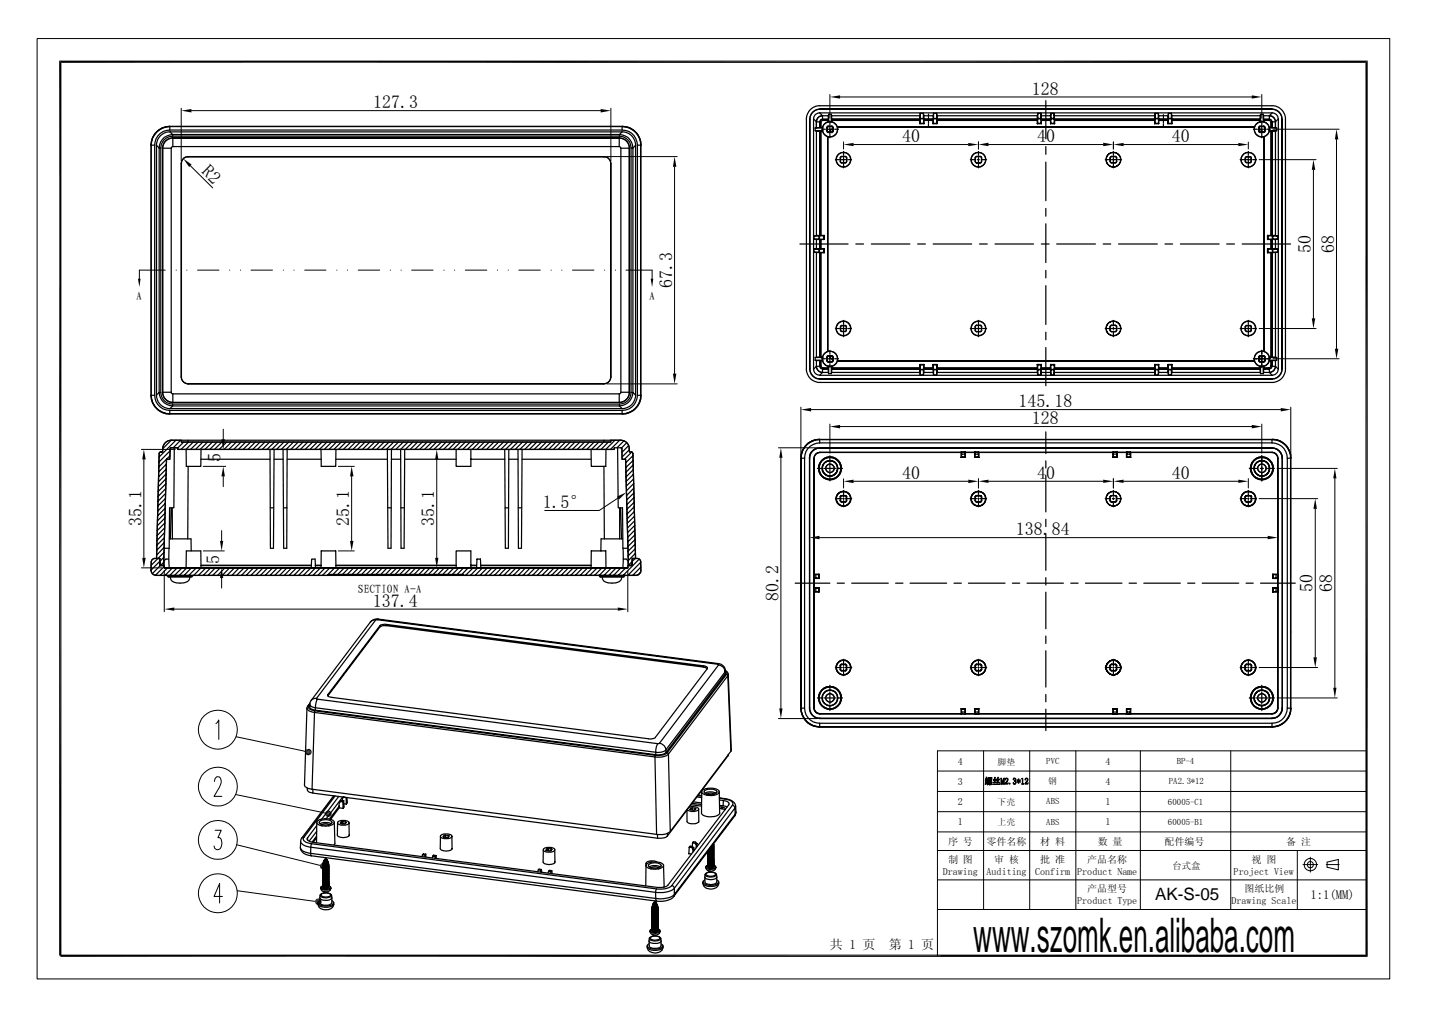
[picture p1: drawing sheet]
<svg xmlns="http://www.w3.org/2000/svg" width="297mm" height="210mm" viewBox="0 0 297 210" stroke-linecap="round" stroke-linejoin="round" font-family="sans-serif">
<defs><g id="words">
<text font-size="9.9" x="201.9" y="197.3">www.szomk.en.alibaba.com</text>
<g font-size="3.7">
<text x="77.4" y="22.4">127.3</text>
<text x="214" y="19.6">128</text>
<text x="187.1" y="29.4">40</text>
<text x="215.1" y="29.4">40</text>
<text x="243.1" y="29.5">40</text>
<text x="41.6" y="35.7" transform="rotate(45 41.6 35.7)">R2</text>
<text x="271.9" y="52.5" transform="rotate(-90 271.9 52.5)">50</text>
<text x="276.7" y="52.4" transform="rotate(-90 276.7 52.4)">68</text>
<text x="139.4" y="59.7" transform="rotate(-90 139.4 59.7)">67.3</text>
<text x="211.2" y="84.4">145.18</text>
<text x="214" y="87.9">128</text>
<text x="45.8" y="95.8" transform="rotate(-90 45.8 95.8)">5</text>
<text x="187.1" y="99.3">40</text>
<text x="215.1" y="99.3">40</text>
<text x="243.1" y="99.2">40</text>
<text x="112.6" y="105.3">1.5°</text>
<text x="29.3" y="109.1" transform="rotate(-90 29.3 109.1)">35.1</text>
<text x="72.4" y="109.1" transform="rotate(-90 72.4 109.1)">25.1</text>
<text x="90" y="109.1" transform="rotate(-90 90 109.1)">35.1</text>
<text x="210.7" y="110.9">138.84</text>
<text x="45.5" y="116.9" transform="rotate(-90 45.5 116.9)">5</text>
<text x="77.3" y="125.8">137.4</text>
<text x="161.5" y="124.6" transform="rotate(-90 161.5 124.6)">80.2</text>
<text x="272.2" y="122.8" transform="rotate(-90 272.2 122.8)">50</text>
<text x="276.3" y="122.7" transform="rotate(-90 276.3 122.7)">68</text>
</g>
<text font-size="3.5" x="239.6" y="186.5">AK-S-05</text>
<g font-size="2.7">
<text x="172.1" y="196.8">共 1 页</text>
<text x="184.3" y="196.8">第 1 页</text>
</g>
<text font-size="2.6" x="271.8" y="186.4">1:1(MM)</text>
<g font-size="2.4">
<text x="28.3" y="62.1">A</text>
<text x="134.6" y="62.1">A</text>
<text x="74.2" y="122.8">SECTION A-A</text>
</g>
<g font-size="2.1">
<text x="198.7" y="158.5">4</text>
<text x="229.3" y="158.5">4</text>
<text x="198.7" y="162.7">3</text>
<text x="198.7" y="166.9">2</text>
<text x="229.3" y="162.7">4</text>
<text x="229.3" y="166.9">1</text>
<text x="198.7" y="171.1">1</text>
<text x="229.3" y="171.1">1</text>
<text x="196.6" y="178.9">制 图</text>
<text x="196.6" y="175.1">序 号</text>
<text x="204.6" y="175.1">零件名称</text>
<text x="206.2" y="178.9">审 核</text>
<text x="215.8" y="179">批 准</text>
<text x="215.8" y="175.1">材 料</text>
<text x="225.5" y="179">产品名称</text>
<text x="227.7" y="175.1">数 量</text>
<text x="241.5" y="175.1">配件编号</text>
<text x="259.6" y="178.9">视 图</text>
<text x="266.8" y="175.1">备 注</text>
<text x="195.5" y="181.3">Drawing</text>
<text x="204.6" y="181.3">Auditing</text>
<text x="214.7" y="181.4">Confirm</text>
<text x="223.4" y="181.4">Product Name</text>
<text x="225.5" y="185">产品型号</text>
<text x="255.9" y="181.3">Project View</text>
<text x="258.1" y="184.9">图纸比例</text>
<text x="223.4" y="187.4">Product Type</text>
<text x="255.4" y="187.4">Drawing Scale</text>
</g>
<text font-size="1.9" x="243.2" y="180.2">台式盒</text>
<g font-size="1.8">
<text x="206.9" y="158.5">脚垫</text>
<text x="217" y="158.4">PVC</text>
<text x="244" y="158.4">BP-4</text>
<text x="206.9" y="166.8">下壳</text>
<text x="217" y="166.7">ABS</text>
<text x="217.4" y="162.6">钢</text>
<text x="242.2" y="166.8">60005-C1</text>
<text x="242.4" y="162.6">PA2.3*12</text>
<text x="206.9" y="171">上壳</text>
<text x="217" y="171">ABS</text>
<text x="242.2" y="171">60005-B1</text>
</g>
</g></defs>
<g fill="#000">
<path d="M12.3 12.6h271.4l-271 .4zM12.7 13l271-.4-.5 .4zM172.1 20.1l2.1-.3v.6zM259.6 19.8l2.1 .3-2.1 .3zM283.2 13l.5 185.4-.5-.5zM283.2 13l.5-.4v185.8zM37.6 22.9l2.1-.3v.7zM38 32.9l1.7 1.2-.5 .5zM124.6 22.6l2.1 .3-2.1 .4zM139.9 32.5l.4 2.1h-.7zM175 30l2-.4v.7zM200.8 29.6l2.1 .4-2.1 .3z"/>
<path d="M202.9 30l2.1-.4v.7zM228.8 29.6l2.1 .4-2.1 .3zM230.9 30l2.1-.4v.7zM256.8 29.6l2.1 .4-2.1 .3zM272.4 33.1l.4 2.1h-.7zM277.2 26.8l.4 2.1h-.7zM28.6 57.8h.6l-.3 1.7zM135 57.8h.5l-.3 1.7zM139.6 77.5h.7l-.4 2.1zM272.1 66h.7l-.4 2.1zM276.9 72.3h.7l-.4 2.1zM29.8 93.2l.4 2h-.7z"/>
<path d="M45.9 91.1h.7l-.3 2.1zM46.3 96.7l.3 2.1h-.7zM72.9 96.7l.4 2.1h-.7zM90.6 93.2l.3 2h-.7zM162 92.8l.3 2.1h-.7zM166.1 84.9l2.1-.3v.7zM172.1 88.4l2.1-.3v.7zM175 99.8l2-.4v.8zM200.8 99.4l2.1 .4-2.1 .4zM202.9 99.8l2.1-.4v.7zM228.8 99.4l2.1 .4-2.1 .3zM230.9 99.8l2.1-.4v.7z"/>
<path d="M256.8 99.4l2.1 .4-2.1 .3zM259.6 88.1l2.1 .3-2.1 .4zM265.6 84.6l2.1 .3-2.1 .4zM276.9 97.1l.3 2.1h-.7zM29.5 115.6h.7l-.4 2.1zM46 117.7l.3 2.1h-.7zM45.6 112.1h.7l-.3 2.1zM72.6 112.1h.7l-.4 2.1zM90.2 115.6h.7l-.3 2.1zM128 102.9l1.9-.8-1.5 1.4zM167.9 111.5l2.1-.4v.7zM262.9 111.1l2.1 .4-2.1 .3z"/>
<path d="M272.8 103.4l.3 2.1h-.7zM34.1 126.3l2-.4v.7zM128.1 125.9l2.1 .4-2.1 .3zM272.4 136.3h.7l-.3 2.1zM63.3 155.8l.7 .1-.7 .2zM63.3 156.1l.7-.2-.5 .5zM63.4 155.4l.6 .5-.7-.1zM64 155.9l-.2 .7-.3-.2zM63.4 155.4l.3-.1 .3 .6zM64 155.9l.2 .6-.4 .1zM63.7 155.3l.4-.1-.1 .7zM64 155.9l.5 .5-.3 .1z"/>
<path d="M64.1 155.2l.3 .2-.4 .5zM64 155.9l.6 .1-.1 .4zM64 155.9l.6-.2v.3zM64.4 155.4l.2 .3-.6 .2zM161.6 146.8h.7l-.3 2.2zM276.5 142.6h.7l-.3 2.1zM66.4 179.4l.6 .2-.6 .1zM66.4 179.7l.6-.1-.4 .5zM66.5 179.1l.5 .5-.6-.2zM66.5 179.1l.3-.2 .2 .7zM66.8 178.9h.4l-.2 .7zM67.4 168.6l.7 .1-.7 .2z"/>
<path d="M67.4 168.9l.7-.2-.5 .5zM67.2 178.9l.3 .2-.5 .5zM67.6 168.2l.5 .5-.7-.1zM68.1 168.7l-.2 .7-.3-.2zM67 179.6l.7-.2v.3zM67.5 179.1l.2 .3-.7 .2zM67.6 168.2l.3-.1 .2 .6zM68.1 168.7l.2 .6-.4 .1zM67.9 168.1l.3-.1-.1 .7zM68.1 168.7l.5 .5-.3 .1zM68.2 168l.3 .2-.4 .5zM68.1 168.7l.7 .1-.2 .4z"/>
<path d="M68.5 168.2l.2 .3-.6 .2zM68.1 168.7l.6-.2 .1 .3zM12.3 12.6l.4 185.5h-.4zM12.3 12.6l.4 .4v185.1zM65.4 186.9h.6l-.6 .3zM65.4 187.2l.6-.3-.4 .6zM65.5 186.5l.5 .4h-.6zM66 186.9l-.1 .7-.3-.1zM65.5 186.5l.3-.2 .2 .6zM66 186.9l.3 .7h-.4zM65.8 186.3h.3l-.1 .6zM66 186.9l.6 .5-.3 .2z"/>
<path d="M66.1 186.3l.4 .1-.5 .5zM66 186.9l.7 .2-.1 .3zM67 179.6l-.1 .6-.3-.1zM66.5 186.4l.2 .3-.7 .2zM66 186.9l.7-.2v.4zM67 179.6l.2 .6h-.3zM67 179.6l.5 .4-.3 .2zM67 179.6l.7 .1-.2 .3zM12.5 197.9h270.7l-270.7 .5zM12.5 198.4l270.7-.5 .5 .5z"/>
</g>
<g fill="none" stroke="#000" stroke-width=".21">
<path d="M7.7 8h280.5v194.9h-280.5zM172.1 19.6v4.9M261.7 19.6v4.9M37.6 22.4v11M39.5 34.4l4.6 4.5M39.7 22.9h84.9M125.8 32.5h14.7M126.7 22.4v11M139.9 34.6v42.9M174.2 20.1h85.4M175 29.4v1.5M177 30h23.8"/>
<path d="M202.9 29.4v1.5M205 30h23.8M230.9 29.4v1.5M233 30h23.8M258.9 29.5v1.4M261.1 33.1h11.9M264 26.8h13.7M272.4 35.2v30.8M277.2 28.9v43.4M34.3 56h-5.4v1.8M36.5 56h.1M38.7 56h.1"/>
<path d="M41 56h4.4M47.6 56h.1M49.9 56h.1M52.1 56h4.4M58.8 56h.1M61 56h.1M63.2 56h4.4M69.8 56h.1M72 56h.1M74.3 56h4.4M80.9 56h.1M83.2 56h.1"/>
<path d="M85.4 56h4.4M92.1 56h.1M94.3 56h.1M96.5 56h4.5M103.2 56h.1M105.4 56h.1M107.6 56h4.4M114.3 56h.1M116.5 56h.1M118.7 56h4.5M125.4 56h.1M127.6 56h.1"/>
<path d="M129.8 56h5.4v1.8M125.8 79.6h14.7M261.1 68.1h11.9M264 74.4h13.7M29.3 93.2h7.1M29.8 95.2v20.4M42.2 96.7h4.6M42.2 93.2h4.6M46.3 89v2.1M46.3 98.8v2.1M70.2 96.7h3.3M72.9 98.8v13.3"/>
<path d="M90 93.2h4.1M90.6 95.2v20.4M161.5 92.8h8M162 94.9v51.9M166.1 84.4v10M167.9 97.6v14.4M168.2 84.9h97.4M172.1 87.9v6M174.2 88.4h85.4M175 99.3v1.9M177 99.8h23.8M202.9 99.3v1.9"/>
<path d="M205 99.8h23.8M230.9 99.2v2M233 99.8h23.8M258.9 99.2v2M261.7 87.9v6M264.9 97.1h12.5M265 97.6v14.4M267.7 84.4v10M276.9 99.2v43.4M29.3 117.7h4.2M34.1 118.3v8.5M42.2 114.2h4.3"/>
<path d="M43.2 117.7h3.3M46 110v2.1M46 119.8v2.1M70.2 114.2h3.3M90 117.7h4.1M128.2 103.2l-3.9 2.6h-11.3M130.2 118.3v8.5M166.1 110.7v.1M170 111.5h92.9M258.5 102.7l.1 .1M261.1 103.4h12.2M272.8 105.5v30.8"/>
<path d="M36.1 126.3h92M174.6 139l-.1 .1M230.3 138.7l-.1 .1M231.3 139v.1M261.1 138.4h12.2M267.7 131h.1M44.8 150l.6-.7v4M49 152.7l14.3 3.1M161.5 149h8M194.4 159.8h89M204 155.7v32.8M213.6 155.7v32.8"/>
<path d="M223.1 155.7v32.8M236.5 155.7v32.8M255.3 155.7v32.8M264.9 144.7h12.5M283.4 155.7h-89v42.4M44.5 162v-.2a.81 .81 0 0 1 .9-.8 1.51 1.51 0 0 1 .1 2.1l-1.1 2h1.6M44.6 172.1h1.3l-.7 1.5h.3a1.62 1.62 0 0 1-.2 2.5 .75 .75 0 0 1-.9-.7M48.9 164.7l18.5 3.9M49.1 175.1l17.3 4.3M194.4 164.1h89M194.4 176.3h89M194.4 172.5h89"/>
<path d="M194.4 168.3h89M269.1 176.3v12.2M270.2 179.2h3.1M271.8 177.7v3.1M275.1 179.2h2.6M275.2 178.7l2.4-.5v2.1l-2.4-.5zM46.1 185.8h-1.7l1.1-2.6v4M49.2 184.7l16.2 2.2M194.4 182.4h89M194.4 188.5h89M195.1 198.1h88.3"/>
<circle cx="45.2" cy="151.3" r="4"/>
<circle cx="45.2" cy="163.1" r="4"/>
<circle cx="45.2" cy="174.1" r="4"/>
<circle cx="271.8" cy="179.3" r=".65"/>
<circle cx="271.8" cy="179.2" r="1.3"/>
<circle cx="45.2" cy="185.2" r="4"/>
</g>
<g fill="none" stroke="#000" stroke-width=".25">
<path d="M31.3 30v52zM31.3 30l.1 .1M31.4 30.1v51.8M31.4 30.1h.7M32.1 30.1v51.8M32.5 30.1v51.8M32.5 30.1l.5 .6M33 30.7v50.7M33 30.7h.4M33.4 30.7v50.7M33.7 30.7v50.6v-50.6M33.7 30.7h1.8"/>
<path d="M33.7 30.7h.1M35.2 26.2h93.9zM35.2 27a3.1 3.1 0 0 0-3.1 3.1M35.2 26.2a3.9 3.9 0 0 0-3.8 3.9M35.2 26.2a3.9 3.9 0 0 0-3.9 3.8M35.2 26.2a3.8 3.8 0 0 0-3.9 3.8M35.2 26.2v.8M35.2 26.2h93.8M35.2 27h93.8M35.3 27.3a2.75 2.75 0 0 0-2.8 2.8M35.3 27.3h93.7M35.3 27.3l.5 .6"/>
<path d="M35.5 30.7v50.6M35.8 28.6h92.6h-92.6M35.8 28.6a2.03 2.03 0 0 0-2.1 2.1M35.8 28.2a2.46 2.46 0 0 0-2.4 2.5M35.8 27.9a2.77 2.77 0 0 0-2.8 2.8M35.8 27.9v.3M35.8 27.9h92.7M35.8 28.2h92.7M35.8 28.6h.1M35.8 28.6a2.17 2.17 0 0 0-2.1 2.1M35.8 30.4l-.3 .3M35.8 28.6v1.8"/>
<path d="M35.8 30.4h92.6M37.6 33.9v44.3M37.6 33.9h.1M39 32.5a1.33 1.33 0 0 0-1.4 1.4M39 32.5a1.4 1.4 0 0 0-1.4 1.4M39 32.5h.1M39 32.5h86.3M125.3 32.5a1.34 1.34 0 0 1 1.4 1.4M125.3 32.5a1.4 1.4 0 0 1 1.4 1.4M125.3 32.5h.1M126.7 33.9h.1M126.7 33.9v44.3"/>
<path d="M128.4 28.6a2.1 2.1 0 0 1 2.1 2.1M128.4 30.4l.4 .3M128.4 28.6v1.8M128.4 28.6h.1M128.5 28.2a2.46 2.46 0 0 1 2.4 2.5M128.5 27.9a2.77 2.77 0 0 1 2.8 2.8M128.5 27.9v.3M128.8 30.7v50.6M128.8 30.7h1.7M129 27.3a2.75 2.75 0 0 1 2.8 2.8M129 27a3.1 3.1 0 0 1 3.2 3.1M129 26.2a3.8 3.8 0 0 1 3.9 3.9"/>
<path d="M129 26.2v.8M129 27.3l-.5 .6M129.1 26.2a3.8 3.8 0 0 1 3.8 3.8M129.1 26.2h-.1M130.5 30.7v50.6a2.1 2.1 0 0 1-2.1 2.1M130.5 30.7v50.6M130.5 30.7h.1M130.9 30.7v50.7M130.9 30.7h.4M131.3 30.7v50.7M131.8 30.1v51.8M131.8 30.1l-.5 .6"/>
<path d="M132.2 30.1v51.8M132.9 30.1v51.8M132.9 30v52zM132.9 30v.1M133 30l-.8 .1M167.9 24.7v51.8M167.9 24.7h.1M168 24.7v51.8M168.1 22.7a2.97 2.97 0 0 1 1.9-.8h93.8a2.75 2.75 0 0 1 2.8 2.8v51.8a2.75 2.75 0 0 1-2.8 2.8h-93.8a2.75 2.75 0 0 1-2.7-2.8v-51.8a2.77 2.77 0 0 1 .8-2zM168.7 24.7v51.8M168.7 24.7l.6 .5M169.1 26.5v.6"/>
<path d="M169.1 27.1l.2 .1M169.1 27.1h1.5M169.1 26.5h1.5M169.3 25.2v1.3v-1.2M169.3 27.2v21.6M169.3 26.5h-.2M169.3 27.2h.8M169.3 26.5h.1M169.3 25.3h.7M170 23.4a1.22 1.22 0 0 0-1.3 1.3M170 27.2v21.6M170 23.4h93.9"/>
<path d="M170 23.4l.6 .6M170 22.6a2.17 2.17 0 0 0-2.1 2.1M170 22.6a2.1 2.1 0 0 0-2 2.1M170 26.4l-.7 .1M170 22.6h.1M170 25.3v1.1M170 26.4h.1M170 22.6h93.8M170 25.3h.1M170.1 26.4h.2M170.1 27.2h.2M170.1 27.2v21.6"/>
<path d="M170.1 25.3h.2M170.3 26.4h.3M170.3 25.3v1.1M170.3 27.2v21.6M170.3 27.2h.3M170.4 26.8h.7M170.6 24h1.2zM170.6 27.2l.2 .5 .9 .7M170.6 24a1.27 1.27 0 0 0-1.3 1.3M170.6 24.7l-.3 .1-.3 .5M170.6 24a1.22 1.22 0 0 0-1.3 1.2M170.6 24.7h1.2"/>
<path d="M170.6 24v.7M170.6 24.7v.1M170.6 26.4v.1M170.6 24.8l-.5 .2v.3M170.6 25l-.3 .3M170.6 25h1.1M170.6 24.8v.2M170.6 26.5v.6M170.6 27.1v.1M171.4 26.8h.1M171.5 26.4v.8l.1-.1M171.5 27.2l.2 .3"/>
<path d="M171.5 26.4l.1 .1M171.6 27.1l.3 .3M171.6 26.5v.6M171.7 28.4v44.4M171.7 28.4h.1M171.7 26.8h.9M171.7 25.2l-.9 .7-.2 .5M171.7 26.2l-.2 .2M171.7 25v.2M171.7 26.2h.2M171.7 27.5h.8M171.7 26.2h.8"/>
<path d="M171.7 25.2l.2 .1M171.8 24v.7M171.8 24.7l-.1 .3M171.8 24h.1M171.9 26.2l-.3 .3M171.9 23.7v1.6M171.9 26.2h.5M171.9 23.7l-.1 .3M171.9 27.4l-.2 .1M171.9 27.4h.5M171.9 25.3h.5M171.9 23.7h.5"/>
<path d="M172.1 25.1v.7M172.1 26v.2M172.1 26.4v.9M172.1 27.4v.2M172.1 27.8v.8M172.4 26.2l.3 .3M172.4 23.7v1.6M172.4 23.7l.1 .3M172.4 27.4l.1 .1M172.5 24.7h18.3M172.5 24h18.3M172.5 24v.7"/>
<path d="M172.5 24.7v.1M172.5 25.2l.9 .7 .3 .4M172.5 24.8v.2M172.5 26.2l.3 .2M172.5 24.8h18.3v.2h-18.3M172.5 25v.2M172.5 26.2h-.1M172.5 25.2l-.1 .1M172.7 26.6l-.7 .8M172.7 26.7l-.7 .7M172.7 27.1l-.3 .3M172.7 26.5v.6"/>
<path d="M172.7 27.1l.1 .1M172.8 26.8h.1M172.8 27.2l-.3 .3M172.8 26.4v.8M172.8 26.4l-.1 .1M173.1 26.8h.8M173.3 33.1h.6M173.7 26.3a1.62 1.62 0 0 1-2 2.1M173.7 26.4h86.5M173.7 26.3h86.5M173.8 26.3v.1M174.2 33.1h.1"/>
<path d="M174.3 33.5l.1 .2h.2M174.3 32.7v.8M174.3 32.7v.1M174.3 33.4l.1 .2 .2 .1M174.3 32.8v.6M174.3 33.4v.1M174.5 33.1h.9M174.5 32.4l-.2 .3M174.5 32.4l.8 .1M174.5 32.4h.8M174.6 32.5h-.2l-.1 .3M174.6 33.7h.7"/>
<path d="M175 31.4v.7M175 32.3v.2M175 32.7v.9M175 33.7v.2M175 34.1v.7M175.3 33.7l-.8 .1M175.3 32.5l.3 .3M175.3 32.4l.3 .2v.9l-.3 .3M175.3 32.4v.1M175.5 33.1h.2M175.6 33.4l-.3 .3M175.9 33.1h.7"/>
<path d="M190.8 24v1.6M190.8 25.6h.8M190.9 23.5v1M190.9 24.5l.7 .1M190.9 24.5h.6M190.9 23.5h.6M190.9 23.5l-.1 .5M191.5 23.5v1M191.5 23.5l.1 .5M191.5 24.5l.1 .1M191.6 24.6v1M191.6 25.6h-.8"/>
<path d="M191.6 25.6h.1M191.6 24.8v.2M191.6 25h1.9M191.6 24.8h1.9M191.6 24.7l1.9 .1M191.6 24h1.9M191.6 24v.8M191.6 25v.6M192.6 23.7v.4M192.6 24.2v.2M192.6 24.5v.7M192.6 25.3v.2"/>
<path d="M192.6 25.6v.5M193.5 24.8v.2M193.5 25v.6M193.5 25.6h.8M193.5 24l.1 1.6M193.6 25.6h.7M193.6 25.6h-.1M193.6 23.5v1M193.6 24.5l.7 .1M193.6 24.5h.7M193.6 23.5h.7M193.6 23.5l-.1 .5"/>
<path d="M194.3 23.5v1M194.3 23.5v.5M194.3 24.5v.1M194.3 24.6v1M194.3 25.6h.1M194.3 24.8v.2M194.3 25h20.8M194.3 24.8h20.8M194.3 24.7h20.8M194.3 24h20.8M194.3 24v.8M194.3 25v.6"/>
<path d="M201.2 33.1h1.1M202.3 33.5l.3 .3M202.3 32.7v.8M202.3 32.7v.1M202.3 33.4l.3 .3M202.3 32.8v.6M202.3 33.4v.1M202.6 32.4l.7 .1M202.6 32.4l-.3 .3M202.6 32.5l-.3 .3M202.6 33.7l.7 .1M202.6 33.7v.1"/>
<path d="M202.6 32.4h.7M202.7 33.1h.4M202.9 31.4v.7M202.9 32.3v.2M202.9 32.7v.9M202.9 33.7v.2M202.9 34.1v.7M203.3 32.5l.3 .3M203.3 32.4l.3 .2v1l-.3 .2M203.3 32.4v.1M203.5 33.1h1.1M203.6 33.4l-.3 .4"/>
<path d="M215.1 24.8v.2M215.1 24v.8M215.1 25v.6M215.1 25.6h.9M215.2 24.6v1M215.2 25.6h.8M215.2 25.6h-.1M215.3 23.5v1M215.3 24.5h.6M215.3 23.5h.6M215.3 24.5l-.1 .1M215.3 23.5l-.2 .5"/>
<path d="M215.9 23.5v1M215.9 24.5l-.7 .1M215.9 23.5l.1 .5M216 24.7h1.9M216 24h1.9M216 24v1.6M216.9 20.9v7.9M216.9 30.4v1.6M216.9 33.6v8M217.9 24.8v.2M217.9 24.8h-1.9v.2h1.9M217.9 24v.8"/>
<path d="M217.9 25v.6M217.9 25.6h.8M217.9 24.6v1M217.9 25.6h.7M217.9 24.6h.7M217.9 25.6h.1M218 23.5v1M218 24.5h.6M218 23.5h.6M218 24.5l-.1 .1M218 23.5l-.1 .5M218.6 23.5v1"/>
<path d="M218.6 23.5l.1 .5M218.6 24.5v.1M218.6 24.6v1M218.6 25.6h.1M218.7 24.7h20.8M218.7 24h20.8M218.7 24v.7M218.7 24.7v.1M218.7 24.8v.2M218.7 25h20.8M218.7 24.8h20.8M218.7 25v.6"/>
<path d="M229.2 33.1h.7M230.1 33.1h.2M230.2 33.5l.3 .3M230.2 33.5l.4 .2M230.2 32.7v.8M230.5 33.1h.9M230.5 32.4l-.3 .3M230.5 32.4l.1 .1M230.5 32.4h.8M230.6 33.7l.7 .1M230.6 32.5l-.4 .2M230.6 32.5h.7"/>
<path d="M230.9 31.4v.7M230.9 32.3v.2M230.9 32.7v.9M230.9 33.7v.2M230.9 34.1v.7M231.3 32.5l.3 .3M231.3 32.4l.3 .3M231.3 32.4v.1M231.6 33.4l-.3 .3M231.6 32.8v.6M231.6 33.1h.1M231.6 33.4v.1"/>
<path d="M231.6 33.5l-.3 .3M231.6 32.7v.8M231.6 32.7v.1M231.9 33.1h.7M239.5 24.8v.2M239.5 25.6h.8M239.5 25v.6M239.5 24v.7M239.5 24.7v.1M239.6 25.6h.7M239.6 24.6h.7M239.6 24.6v1"/>
<path d="M239.6 25.6h-.1M239.6 24.5h.6M239.6 23.5h.6M239.6 23.5v1M239.6 24.5v.1M239.6 23.5l-.1 .5M240.2 23.5v1M240.2 23.5l.1 .5M240.2 24.5l.1 .1M240.3 24.6v1M240.3 25.6h.1M240.3 24.8h1.9v.2h-1.9"/>
<path d="M240.3 24.8v.2M240.3 24.7h1.9M240.3 24h1.9M240.3 24v.8M240.3 25v.6M241.3 23.8v.4M241.3 24.4v.1M241.3 24.6v.7M241.3 25.4v.2M241.3 25.7v.5M242.2 25.6h.9M242.2 24v1.6"/>
<path d="M242.4 24.5l-.1 .1h.7M242.4 24.5h.5M242.4 23.5h.5M242.4 23.5v1M242.4 23.5l-.2 .5M242.9 23.5v1M242.9 23.5l.2 .5M242.9 24.5l.1 .1M243 25.6h-.8M243 24.6v1M243 25.6h.1M243.1 24.8v.2"/>
<path d="M243.1 25h18.2M243.1 24.8h18.2M243.1 24.7h18.3M243.1 24h18.3M243.1 24v.8M243.1 25v.6M257.2 33.1h.7M258.1 33.1h.2M258.3 33.4l.3 .3M258.3 32.8v.6M258.3 33.4h.1M258.3 32.8h.1"/>
<path d="M258.5 33.1h.9M258.6 32.5l-.3 .3M258.6 32.5h.7M258.6 32.5h.1M258.6 33.7h.7M258.6 32.5h.6M258.9 31.4v.7M258.9 32.3v.2M258.9 32.7v.9M258.9 33.7v.2M258.9 34.1v.7M259.2 32.5l.3 .3"/>
<path d="M259.3 32.5l.2 .3M259.3 32.5h-.1M259.5 33.4l-.3 .3M259.5 33.4h.1M259.5 33.4l-.2 .3M259.5 32.8v.6M259.5 33.1h.2M259.9 33.1h.7M260 26.8h.7M260.1 26.3v.1M260.2 26.4a1.61 1.61 0 0 0 2 2M260.2 26.3v.1"/>
<path d="M260.9 26.8h.2M261.1 27.2l.2 .3M261.1 26.4v.8M261.1 26.4v.1M261.1 26.6l.8 .8M261.1 26.7l.8 .7M261.1 27.1l.3 .3M261.1 26.5v.6M261.1 27.1v.1M261.3 26.8h.9M261.3 25.2l-.5 .3-.6 .8M261.3 24.8v.2"/>
<path d="M261.3 26.2l-.2 .2M261.3 27.5h.8M261.3 26.2h.8M261.3 25v.2M261.3 26.2h.1M261.3 25.2l.1 .1M261.4 24v.7M261.4 24.7l-.1 .1M261.4 26.2l-.3 .3M261.4 26.2h.6M261.4 27.4h.6M261.4 25.3h.6"/>
<path d="M261.4 23.7v1.6M261.4 27.4l-.1 .1M261.7 25.1v.7M261.7 26v.2M261.7 26.4v.9M261.7 27.4v.2M261.7 27.8v.8M262 23.7h-.6v.3M262 26.2l.3 .3M262 23.7v1.6M262 27.4l.1 .1M262 23.7l.1 .3"/>
<path d="M262.1 24h1.2zM262.1 24v.7M262.1 24.7v.3M262.1 24.7h1.2M262.1 24h.1M262.1 25.2l1 .7 .2 .5M262.1 26.2l.3 .2M262.1 25h1.1M262.1 25v.2M262.1 26.2h-.1M262.1 25.2l-.1 .1M262.2 28.4h.1"/>
<path d="M262.2 28.4v44.4M262.3 27.1l-.3 .3M262.3 26.5v.6M262.3 27.1l.1 .1M262.3 26.8h.2M262.4 27.2l-.3 .3M262.4 26.4v.8M262.4 26.4l-.1 .1M262.7 26.8h.8M263.2 24.8h.3l.3 .5M263.2 25l.4 .3M263.2 27.1h1.6"/>
<path d="M263.2 26.5h1.6M263.2 26.5v.6M263.2 27.1l.1 .1M263.3 27.2l-.6 .9-.5 .3M263.3 24a1.34 1.34 0 0 1 1.2 1.3M263.3 24.7l.4 .3 .1 .3M263.3 24a1.22 1.22 0 0 1 1.2 1.2M263.3 26.4h.3M263.3 27.2h.3M263.3 24l-.1 1M263.3 24.7l-.1 .1M263.3 26.4l-.1 .1"/>
<path d="M263.6 26.4h.2M263.6 27.2h.2M263.6 25.3h.2M263.6 25.3v1.1M263.6 27.2v21.6M263.8 26.4h.1M263.8 27.2h.7M263.8 25.3v1.1M263.8 27.2v21.6M263.8 22.6a2.17 2.17 0 0 1 2.1 2.1M263.8 22.6a2.02 2.02 0 0 1 2 2.1M263.8 26.4l.7 .1"/>
<path d="M263.8 22.6h.1M263.8 25.3h.7M263.8 25.3h.1M263.9 23.4a1.29 1.29 0 0 1 1.2 1.3M263.9 23.4l-.6 .6M264.5 25.2v1.3v-1.2M264.5 26.5h.1M264.5 27.2v21.6M264.5 26.5h.3M264.8 26.5v.6M264.8 27.1l-.3 .1M265.1 24.7v51.8"/>
<path d="M265.1 24.7l-.6 .5M265.8 24.7h.1M265.8 24.7v51.8M265.9 24.7v51.8M165.9 50.6h10M168.8 48.9v.7M168.8 51.6v.7M168.8 52.3l.5 .1M168.8 52.3h1.1M168.8 49.6h.5M168.8 51.6h1.1M168.8 49.6h1.1"/>
<path d="M168.8 48.9h1.1M169.3 49.6v2M169.3 52.4v21.6M169.3 52.4h.7M169.3 49.6h.8M169.3 51.6h.8M169.3 48.8h.8M169.3 51.6h-.5M169.3 48.8l-.5 .1M169.9 48.9v.7M169.9 51.6v.7M169.9 52.3h.1"/>
<path d="M169.9 49.6h.1M170 48.9v.7M170 51.6v.7M170 52.3h.8M170 48.9h-.1M170 51.6h-.1M170 51.6h.8M170 49.6h.8M170 48.9h.8M170 49.6v2M170 52.4v21.6M170 52.4h.1"/>
<path d="M170.1 52.4h.2M170.1 51.6h.2M170.1 49.6h.2M170.1 48.8h.2M170.1 49.6v2M170.1 52.4v21.6M170.3 49.6v2M170.3 52.4v21.6M170.3 52.4h.6M170.3 49.6h.6M170.3 51.6h.6M170.3 48.8h.6"/>
<path d="M170.8 48.9v.7M170.8 51.6v.7M170.8 52.3l.1 .1M170.8 49.6h.1M170.9 48.8l-.1 .1M170.9 48.8v.8M170.9 51.6v.8M170.9 51.6h-.1M177.5 50.6h1.6M180.7 50.6h8M190.3 50.6h1.6M193.5 50.6h8"/>
<path d="M203.1 50.6h1.7M206.4 50.6h8M216 50.6h1.6M216.9 43.2v1.6M216.9 46.4v8M216.9 56v1.6M216.9 59.2v8.1M219.2 50.6h8M228.8 50.6h1.6M232 50.6h8M241.6 50.6h1.6M244.8 50.6h8"/>
<path d="M254.4 50.6h1.6M257.6 50.6h10.1M262.9 52.4h.7M262.9 49.6h.7M262.9 51.6h.7M262.9 48.8h.7M262.9 48.8v.8M262.9 51.6v.8M262.9 51.6h.1M262.9 48.8l.1 .1M263 52.3h.9M263 51.6h.9"/>
<path d="M263 49.6h.9M263 48.9h.9M263 48.9v.7M263 51.6v.7M263 52.3l-.1 .1M263 49.6h-.1M263.6 52.4h.2M263.6 51.6h.2M263.6 49.6h.2M263.6 48.8h.2M263.6 49.6v2M263.6 52.4v21.6"/>
<path d="M263.8 49.6h.7M263.8 51.6h.7M263.8 48.8h.7M263.8 49.6v2M263.8 52.4v21.6M263.8 52.4h.7M263.8 52.4h.1M263.9 48.9v.7M263.9 51.6v.7M263.9 51.6h.1M263.9 48.9h.1M264 48.9v.7"/>
<path d="M264 51.6v.7M264 52.3h1M264 51.6h1M264 49.6h1M264 48.9h1M264 52.3h-.1M264 49.6h-.1M264.5 49.6v2M264.5 52.4v21.6M264.5 51.6h.5M264.5 48.8l.5 .1M265 48.9v.7"/>
<path d="M265 51.6v.7M265 52.3l-.5 .1M265 49.6h-.5M37.6 78.2a1.49 1.49 0 0 0 1.4 1.4M37.6 78.2h.1M37.6 78.2a1.33 1.33 0 0 0 1.4 1.3M39 79.5h86.3M39 79.6h86.3M39 79.5v.1M125.3 79.5v.1M126.7 78.2a1.34 1.34 0 0 1-1.4 1.3M126.7 78.2h.1"/>
<path d="M126.7 78.2a1.49 1.49 0 0 1-1.4 1.4M167.9 76.5a2.17 2.17 0 0 0 2.1 2.1M167.9 76.5h.1M168 76.5a2.1 2.1 0 0 0 2 2M168.7 76.5a1.29 1.29 0 0 0 1.3 1.3M169.1 74.1v.6M169.1 74.7l.2 .1M169.1 74.7h1.5M169.1 74.1h1.5M169.3 74.8v1.1zM169.3 75.9a1.34 1.34 0 0 0 1.3 1.3M169.3 74.8h.7"/>
<path d="M169.3 75.9a1.22 1.22 0 0 0 1.3 1.3M169.3 75.9h.7M169.3 74.8h.1M169.3 74h.7M169.3 75.9l-.6 .6M169.3 74l-.2 .1M170 77.8h93.9M170 75.9l.1 .3 .5 .3M170 74.8h.3M170 74.8v1.1M170 78.5v.1M170 78.6h93.8"/>
<path d="M170 78.5h93.8M170.1 75.9v.3l.5 .2M170.1 74h.2M170.1 75.9h.2M170.1 75.9h-.1M170.1 74h-.1M170.3 75.9l.3 .3M170.3 74.8h.3M170.3 74.8v1.1M170.3 74h.3M170.4 74.4h.7M170.6 77.2h1.2z"/>
<path d="M170.6 74.8l.2 .5 .4 .4 .5 .2M170.6 76.5v.7M170.6 76.5h1.2M170.6 77.2l-.6 .6M170.6 74v.1M170.6 76.4h1.1M170.6 76.2h1.1M170.6 74.1v.6M170.6 76.2v.2M170.6 76.4v.1M170.6 74.7v.1M171.4 74.4h.1"/>
<path d="M171.5 74.8l.2 .2M171.6 74.1l-.1-.1v.8M171.6 74.7l.3 .3M171.6 74.1v.6M171.6 74.7l-.1 .1M171.7 72.8l-.9 .7-.2 .5M171.7 72.8a1.62 1.62 0 0 1 2 2M171.7 72.8h.1M171.7 74.4h.9M171.7 76.2v.2M171.7 73.7l-.2 .3M171.7 76.4l.1 .1"/>
<path d="M171.7 73.7l.2 .1M171.7 75.9v.3M171.7 75h.8M171.7 73.7h.8M171.8 76.5v.7M171.8 77.2h.1M171.8 77.2l.1 .3M171.9 73.8l-.3 .3M171.9 75.9v1.6M171.9 75.9h.5M171.9 75h.5M171.9 73.8h.5"/>
<path d="M171.9 75h-.2M171.9 75.9h-.2M172 73.8l.7 .8-.7-.8M172.1 72.6v.8M172.1 73.6v.2M172.1 73.9v.9M172.1 75v.2M172.1 75.4v.8M172.4 73.8l.3 .3M172.4 75h.1M172.4 75.9v1.6M172.4 75.9h.1"/>
<path d="M172.5 77.2l-.1 .3h-.5M172.5 77.2h18.3M172.5 76.5h18.3M172.5 76.5v.7M172.5 76.2v.2M172.5 73.7l.3 .3M172.5 76.2h18.3v.2h-18.3M172.5 75.9v.3M172.5 76.4v.1M172.5 73.7l-.1 .1M172.7 74.7l-.3 .3M172.7 74.7l.1 .1"/>
<path d="M172.7 74.1v.6M172.8 74.4h.1M172.8 74.8l-.3 .2M172.8 74v.8M172.8 74l-.1 .1M173.1 74.4h.8M173.3 68.1h.6M173.7 74.9l-.3 .4-.9 .6M173.7 74.9h86.5M173.7 74.8h86.5M173.7 74.8v.1M173.8 74.8v.1"/>
<path d="M174.2 68.1h.1M174.3 68.4l.3 .3M174.5 68.1h.9M174.6 67.5l-.3 .1v.9l.3 .2M174.6 67.5h.1M174.6 67.5h.7M174.6 68.7h.7M174.6 67.5l-.2 .1-.1 .2M175 66.4v.7M175 67.3v.2M175 67.6v.9M175 68.7v.2"/>
<path d="M175 69.1v.7M175.3 67.5l.2 .1v.2M175.3 68.7h.1M175.3 67.5l.2 .2M175.3 67.5h.1M175.5 68.4l-.2 .3M175.5 67.8v.6M175.5 68.1h.2M175.9 68.1h.7M190.8 75.6h.8M190.8 77.2l.1 .5M190.8 75.6v1.6"/>
<path d="M190.9 77.7h.6M190.9 76.7h.6M190.9 76.7v1M191.5 76.7v1M191.6 76.6l-.7 .1M191.6 75.6v1M191.6 76.6l-.1 .1M191.6 77.2h1.9l.1 .5M191.6 76.2v.2M191.6 76.4h1.9M191.6 76.2h1.9M191.6 75.6v.6"/>
<path d="M191.6 76.4v.8M191.6 77.2l-.1 .5M191.6 75.6h.1M193.5 76.2v.2M193.5 76.4l-1.9 .1M193.5 75.6h.8M193.5 75.6h.1M193.5 75.6v.6M193.6 75.6h.7M193.6 75.6l-.1 1.6M193.6 77.7h.7M193.6 76.7h.7"/>
<path d="M193.6 76.7v1M194.3 76.7v1M194.3 76.6l-.7 .1M194.3 75.6v1M194.3 76.6v.1M194.3 76.2v.2M194.3 77.2h20.8M194.3 76.5h20.8M194.3 76.4h20.8M194.3 76.2h20.8M194.3 75.6v.6M194.3 76.4v.8"/>
<path d="M194.3 77.2v.5M194.3 75.6h.1M201.2 68.1h.8M202.1 68.1h.2M202.3 68.5l.3 .2M202.3 67.7v.8M202.3 67.7h.1M202.3 68.4l.3 .3M202.3 67.7v.7M202.3 68.4v.1M202.5 68.1h.9M202.6 67.4l-.3 .3"/>
<path d="M202.6 67.5l-.3 .2M202.6 67.5h.7M202.6 68.7h.1M202.6 67.4v.1M202.6 67.4h.7M202.9 66.4v.7M202.9 67.3v.2M202.9 67.6v.9M202.9 68.7v.2M202.9 69.1v.7M203.3 68.7h-.7h.7M203.3 67.5l.3 .2"/>
<path d="M203.3 68.7h.1M203.3 67.4l.2 .1 .1 .2M203.3 67.4v.1M203.5 68.1h.2M203.6 68.4v-.7v.8M203.6 68.5l-.3 .2M203.6 68.4l-.3 .3M203.6 68.4v.1M203.6 67.7h.1M203.9 68.1h.7M215.1 76.2v.2M215.1 75.6h.9"/>
<path d="M215.1 75.6h.1M215.1 77.2l.2 .5M215.1 75.6v.6M215.1 76.4v.8M215.2 76.6l.7 .1M215.2 76.6l.1 .1M215.2 75.6v1M215.3 77.7h.6M215.3 76.7h.6M215.3 76.7v1M215.9 76.7v1M216 77.2h1.9"/>
<path d="M216 76.5h1.9M216 75.6h-.8M216 75.6v1.6M216 77.2l-.1 .5M216.9 68.9v1.5M216.9 72v8M217.9 76.2v.2M217.9 76.2h-1.9v.2h1.9M217.9 75.6h.8M217.9 75.6h.1M217.9 77.2l.1 .5M217.9 75.6v.6"/>
<path d="M217.9 76.4v.8M217.9 76.6h.7M217.9 75.6h.7M217.9 76.6l.1 .1M217.9 75.6v1M218 77.7h.6M218 76.7h.6M218 76.7v1M218.6 76.7v1M218.6 75.6v1M218.6 76.6v.1M218.7 77.2h20.8"/>
<path d="M218.7 76.5h20.8M218.7 76.5v.7M218.7 77.2l-.1 .5M218.7 76.2v.2M218.7 76.4h20.8M218.7 76.2h20.8M218.7 75.6v.6M218.7 76.4v.1M218.7 75.6h-.1M229.2 68.1h.7M230.1 68.1h.2M230.2 68.5l.2 .2h1l.2-.2"/>
<path d="M230.2 68.5l.4 .2M230.2 67.7h.1M230.3 67.7l-.1 .8M230.5 68.1h.9M230.5 67.4l-.3 .3M230.5 67.4h.8M230.5 67.4l.1 .1M230.6 67.5l-.3 .2M230.6 67.5h.7M230.9 66.4v1.1M230.9 67.9v.4M230.9 68.7v1.1"/>
<path d="M231.3 67.5l.3 .2M231.3 67.4l.3 .3M231.3 67.4v.1M231.6 68.4l-.3 .3M231.6 67.7v.7M231.6 68.1h.1M231.6 67.7h.1M231.6 68.4v.1M231.6 67.7v.8M231.9 68.1h.7M239.5 76.2v.2M239.5 75.6h.8"/>
<path d="M239.5 75.6h.1M239.5 76.4v.1M239.5 75.6v.6M239.5 77.2l.1 .5M239.5 76.5v.7M239.6 76.6h.7M239.6 75.6h.7M239.6 76.6v.1M239.6 75.6v1M239.6 77.7h.6M239.6 76.7h.6M239.6 76.7v1"/>
<path d="M240.2 76.7v1M240.3 75.6v1M240.3 76.6l-.1 .1M240.3 76.2h1.9v.2h-1.9M240.3 76.2v.2M240.3 77.2h1.9M240.3 76.5h1.9M240.3 75.6v.6M240.3 76.4v.8M240.3 77.2l-.1 .5M240.3 75.6h.1M242.2 75.6h.8"/>
<path d="M242.2 75.6h.9M242.2 77.2l.2 .5M242.2 75.6v1.6M242.4 77.7h.5M242.4 76.7h.5M242.4 76.7v1M242.9 76.7v1M243 76.6h-.7l.1 .1M243 75.6v1M243 76.6l-.1 .1M243.1 76.2v.2M243.1 77.2h18.3"/>
<path d="M243.1 76.5h18.3M243.1 76.4h18.2M243.1 76.2h18.2M243.1 75.6v.6M243.1 76.4v.8M243.1 77.2l-.2 .5M243.1 75.6h-.1M257.2 68.1h.7M258.1 68.1h.2M258.3 68.4l.3 .3M258.3 67.7v.7M258.3 67.7v.1"/>
<path d="M258.3 67.8v.6M258.3 68.4h.1M258.5 68.1h.9M258.6 67.5l-.3 .2M258.6 67.5h.7M258.6 68.7h.7M258.6 67.5h.1M258.6 67.5l-.2 .1-.1 .2M258.6 68.7h.6M258.6 67.5h.6M258.6 68.7h.1M258.9 66.4v.7"/>
<path d="M258.9 67.3v.2M258.9 67.6v.9M258.9 68.7v.2M258.9 69.1v.7M259.2 67.5l.3 .1v.2M259.2 68.7h.1M259.3 67.5l.2 .2M259.3 67.5h-.1M259.5 67.8v.6M259.5 68.4v.2l-.3 .1M259.5 68.4h.1M259.5 68.4l-.2 .3"/>
<path d="M259.5 68.1h.2M259.9 68.1h.7M260 74.4h.7M260.1 74.8v.1M260.2 74.9l.6 .8 .5 .2M260.2 74.8v.1M260.9 74.4h.2M261.1 74.8l.2 .2M261.1 74v.1M261.1 74v.8M261.1 74.7l.3 .3M261.1 74.1v.6"/>
<path d="M261.1 74.7v.1M261.3 74.4h.9M261.3 76.2v.2M261.3 73.7l-.2 .3M261.3 75h.8M261.3 73.7h.8M261.3 73.7l.1 .1M261.3 76.4l.1 .1M261.3 75.9v.3M261.4 77.2v.3M261.4 76.5v.7M261.4 73.8l-.3 .3"/>
<path d="M261.4 75.9h.6M261.4 75h.6M261.4 73.8h.6M261.4 77.5h.6M261.4 75.9v1.6M261.4 75h-.1M261.4 75.9h-.1M261.7 72.6v.8M261.7 73.6v.2M261.7 73.9v.9M261.7 75v.2M261.7 75.4v.8"/>
<path d="M261.9 73.8l-.8 .8 .8-.8M262 73.8l.3 .3M262 75h.1M262 75.9v1.6M262 75.9h.1M262.1 77.2h1.2zM262.1 76.5v.7M262.1 77.2h.1M262.1 76.5h1.2M262.1 77.2l-.1 .3M262.1 76.2v.2M262.1 73.7l.3 .3"/>
<path d="M262.1 76.4h1.1M262.1 76.2h1.1M262.1 76.4v.1M262.1 75.9v.3M262.1 73.7l-.1 .1M262.2 72.8h.1M262.3 74.7l-.3 .3M262.3 74.7l.1 .1M262.3 74.1v.6M262.3 74.4h.2M262.4 74.8l-.3 .2M262.4 74v.8"/>
<path d="M262.4 74l-.1 .1M262.7 74.4h.8M263.2 74.7h1.6M263.2 74.1h1.6M263.2 76.4l.1 .1M263.2 74.1v.6M263.2 76.2l.1 1M263.2 74.7l.1 .1M263.3 74.8l-.2 .5-.5 .4-.5 .2M263.3 74a1.6 1.6 0 0 0-2-1.1 1.6 1.6 0 0 0-1.1 1.9M263.3 74.8h.3M263.3 74h.3"/>
<path d="M263.3 77.2l.6 .6M263.3 74l-.1 .1M263.6 75.9l-.4 .3M263.6 74.8h.2M263.6 74h.2M263.6 75.9h.2M263.6 74.8v1.1M263.8 75.9l-.3 .5h-.3M263.8 74.8v1.1M263.8 74h.1M263.8 75.9h.1M263.8 75.9l-.1 .3-.4 .3"/>
<path d="M263.8 74.8h.7M263.8 78.5v.1M263.8 75.9h.7M263.8 74h.7M263.8 74.8h.1M264.5 74.8v1.1zM264.5 75.9a1.34 1.34 0 0 1-1.2 1.3M264.5 75.9a1.22 1.22 0 0 1-1.2 1.3M264.5 74.8h.1M264.5 74l.3 .1M264.5 75.9l.6 .6M264.8 74.7l-.3 .1"/>
<path d="M264.8 74.1v.6M265.1 76.5a1.38 1.38 0 0 1-1.2 1.3M265.8 76.5a2.02 2.02 0 0 1-2 2M265.8 76.5h.1M265.9 76.5a2.17 2.17 0 0 1-2.1 2.1M31.3 82a3.8 3.8 0 0 0 3.9 3.8M31.4 81.9a3.8 3.8 0 0 0 3.8 3.9M31.4 81.9l-.1 .1M32.1 81.9a3.1 3.1 0 0 0 3.1 3.2M32.1 81.9l-.8 .1M32.5 81.9a2.75 2.75 0 0 0 2.8 2.8M33 81.4a2.85 2.85 0 0 0 2.8 2.8"/>
<path d="M33 94l-.5 21.8M33 81.4l-.5 .5M33 81.4h.4M33.1 93.8l.3-.1-.4 .3zM33.4 81.4a2.39 2.39 0 0 0 2.4 2.4M33.7 93v.7h-.3h.3zM33.7 81.3a2.1 2.1 0 0 0 2.1 2.1M33.7 81.3a2.17 2.17 0 0 0 2.1 2.1M33.7 81.3h1.8M34.2 91.9l.6-.5 .7-.1a1.83 1.83 0 0 0-1.8 1.7zM34.4 99.3l-1.6 1.6M34.5 98.2l-1.6 1.7"/>
<path d="M34.5 96.2l-1.6 1.6M34.5 97.2l-1.6 1.6M34.5 95.2l-.6 22M35.2 85.8h93.9zM35.2 85.1h93.8M35.2 85.8h93.8M35.2 85.1v.7M35.3 93.5l-2.3 2.3M35.3 94.5l-2.4 2.3M35.3 84.7h93.7M35.3 93l-.1 2.2h-.7M35.5 92.8l-.2 .2"/>
<path d="M35.5 92.8h1.4v.4M35.5 91.3h2.1v.3M35.5 81.3l.3 .4M35.5 91.3l-1.8 1.7M35.5 91.3h93.3M35.8 83.4h92.6h-92.6M35.8 83.8h92.7M35.8 84.2h92.7M35.8 84.2l-.5 .5M35.8 83.8v.4M35.8 81.7v1.7M35.8 81.7h92.6"/>
<path d="M36.1 92.8v12.5h-.9l-.1 8.4h-1.1M36.5 91.3l-3.5 3.4M37.5 91.3l-1.6 1.5M37.6 91.3v.3M38.1 91.6l-1.2 1.3M39 91.3v.3M39 96.7l-.1 15M39.1 91.6l-1.6 1.6M40.1 91.6l-1.5 1.6v3.5h3l.1-3.5M41.1 91.6l-1.6 1.6M41.6 95.2h14.4M42.1 91.6l-1.6 1.6"/>
<path d="M43 91.6l-1.5 1.6M44.1 91.6l-1.6 1.6M45 91.6l-1.5 1.6M46 91.6l-1.5 1.6M47 91.6l-1.5 1.6M48 91.6l-1.5 1.6M49 91.6l-1.6 1.6M50 91.6l-1.5 1.6M51 91.6l-1.6 1.6M52 91.6l-1.6 1.6M53 91.6l-1.6 1.6M53.9 91.6l-1.5 1.6"/>
<path d="M54.9 91.6l-1.5 1.6M55.9 91.6l-1.5 1.6M56 93.2l.1 20.5h.6l.1-20.5M56.8 95.2h2M56.9 91.6l-1.5 1.6M57.9 91.6l-1.5 1.6M58.7 93.2l.1 20.5h.7l.1-20.5M58.9 91.6l-1.5 1.6M59.6 95.2h7M59.9 91.6l-1.6 1.6M60.9 91.6l-1.6 1.6M61.8 91.6l-1.5 1.6"/>
<path d="M62.9 91.6l-1.6 1.6M63.8 91.6l-1.5 1.6M64.8 91.6l-1.5 1.6M65.8 91.6l-1.5 1.6M66.6 93.2v3.5h3l.1-3.5M66.8 91.6l-1.5 1.6M67.8 91.6l-1.6 1.6M68.8 91.6l-1.5 1.6M69.7 95.2h10.6M69.8 91.6l-1.6 1.6M70.8 91.6l-1.6 1.6M71.7 91.6l-1.5 1.6"/>
<path d="M72.8 91.6l-1.6 1.6M73.7 91.6l-1.5 1.6M74.7 91.6l-1.5 1.6M75.7 91.6l-1.5 1.6M76.7 91.6l-1.5 1.6M77.7 91.6l-1.6 1.6M78.7 91.6l-1.5 1.6M79.7 91.6l-1.6 1.6M80.3 93.2l.2 20.5h.6l.1-20.5M80.7 91.6l-1.6 1.6M81.2 95.2h1.9M81.7 91.6l-1.6 1.6"/>
<path d="M82.6 91.6l-1.5 1.6M83.6 91.6l-1.5 1.6M83.9 95.2h10.7M84.6 91.6l-1.5 1.6 .1 20.5h.6l.1-20.5M85.6 91.6l-1.5 1.6M86.6 91.6l-1.5 1.6M87.6 91.6l-1.5 1.6M88.6 91.6l-1.6 1.6M89.6 91.6l-1.6 1.6M90.5 91.6l-1.5 1.6M91.6 91.6l-1.6 1.6M92.5 91.6l-1.5 1.6"/>
<path d="M93.5 91.6l-1.5 1.6M94.5 91.6l-1.5 1.6M94.6 93.2v3.5h3.1v-3.5M95.5 91.6l-1.5 1.6M96.5 91.6l-1.6 1.6M97.5 91.6l-1.5 1.6M97.7 95.2h7M98.5 91.6l-1.6 1.6M99.5 91.6l-1.5 1.6M100.4 91.6l-1.5 1.6M101.5 91.6l-1.6 1.6M102.4 91.6l-1.5 1.6"/>
<path d="M103.4 91.6l-1.5 1.6M104.4 91.6l-1.5 1.6M104.7 93.2l.1 20.5h.6l.1-20.5M105.4 91.6l-1.5 1.6M105.5 95.2h1.9M106.4 91.6l-1.5 1.6M107.4 91.6l-1.5 1.6M107.4 93.2l.1 20.5h.7l.1-20.5M108.3 95.2h14.3M108.4 91.6l-1.6 1.6M109.4 91.6l-1.6 1.6M110.4 91.6l-1.6 1.6"/>
<path d="M111.3 91.6l-1.5 1.6M112.3 91.6l-1.5 1.6M113.3 91.6l-1.5 1.6M114.3 91.6l-1.5 1.6M115.3 91.6l-1.5 1.6M116.3 91.6l-1.5 1.6M117.3 91.6l-1.6 1.6M118.3 91.6l-1.6 1.6M119.2 91.6l-1.5 1.6M120.3 91.6l-1.6 1.6M121.2 91.6l-1.5 1.6M122.3 91.6l-1.6 1.6"/>
<path d="M122.6 93.2v3.5h3l.1-3.5M123.2 91.6l-1.5 1.6M124.2 91.6l-1.5 1.6M125.2 91.6l-1.6 1.6M125.3 96.7v15M125.3 91.3v.3M126.2 91.6l-1.5 1.6M126.7 91.3v.3h-89.1M127.4 92.8h1.4zM127.4 92.8v.4h-90.5M127.5 91.3l-1.9 1.9M128.1 92.8l.1 12.5h.9l.1 8.4"/>
<path d="M128.4 81.7v1.7M128.4 83.4h.1M128.5 83.8v.4M128.5 84.2l.5 .5M128.5 91.3l-1.9 1.9M128.8 92.8l.2 .2v2.2h.7h-.7v-2.2zM128.8 91.3a1.76 1.76 0 0 1 1.7 1.7M128.8 91.3a1.74 1.74 0 0 1 1.7 1.7M128.8 81.3l-.4 .4M128.8 81.3h1.7M129 85.1v.7M129 85.8h.1"/>
<path d="M129.1 85.8h.1M129.4 91.4l-1.4 1.4M129.7 95.2l.6 22M130 91.8l-1.1 1.1M130.4 92.4l-1.4 1.4M130.5 93v.7h.6l.2 .3M130.5 93v.7h.5l.3 .3M130.5 81.3a2.17 2.17 0 0 1-2.1 2.1M130.5 93.2l-1.5 1.5M130.9 81.4a2.38 2.38 0 0 1-2.4 2.4M130.9 81.4h.4M131.1 93.7l-1.6 1.5"/>
<path d="M131.3 94l.5 21.8h-.7v1.4h-.8M131.3 81.4a2.85 2.85 0 0 1-2.8 2.8M131.3 94.5l-1.6 1.5M131.3 81.4l.5 .5M131.3 95.5l-1.5 1.4M131.3 96.4l-1.5 1.5M131.4 97.4l-1.6 1.5M131.4 98.3l-1.5 1.5M131.4 99.3l-1.5 1.5M131.8 81.9a2.75 2.75 0 0 1-2.8 2.8M132.2 81.9a3.1 3.1 0 0 1-3.2 3.2M132.2 81.9l.8 .1"/>
<path d="M132.9 81.9a3.8 3.8 0 0 1-3.9 3.9M132.9 81.9v.1M132.9 82a3.8 3.8 0 0 1-3.8 3.8M166.1 94.9v51.9M166.1 94.9l.1 .1M166.2 95h.7M166.9 95v51.8M167.9 95v51.8M167.9 95h.1M168.8 95v24.8M168.8 95h.1M168.9 95v24"/>
<path d="M169.5 97.1h1.2M170 91.1a3.8 3.8 0 0 0-3.9 3.8M170 91.1h93.9M170 91.1h.1M170 91.1a3.8 3.8 0 0 0-3.8 3.9M170 91.8a3.1 3.1 0 0 0-3.1 3.2M170 91.1v.7M170 91.1h93.8M170 91.8h93.8M170 93.8a1.16 1.16 0 0 0-1.1 1.2M170 93.8a1.31 1.31 0 0 0-1.2 1.2M170 92.9a2.1 2.1 0 0 0-2.1 2.1"/>
<path d="M170 92.8a2.17 2.17 0 0 0-2.1 2.2M170 92.8v.1M170 93.8h.1M170 92.8h93.8M170 92.9h93.8M170 93.8h29.3M170.9 97.1h.3M171.5 97.1h1.3M172.1 94.5v1.1M172.1 95.9v.3M172.1 96.4v1.3M172.1 98v.3"/>
<path d="M172.1 98.5v1.2M173.1 97.1h.2M173.6 97.1h1.1M199.3 93.7v1.1M199.3 93.7h.9M199.3 94.8h.9M199.3 93.7l.1 .1M199.4 93.8v.9M199.4 93.8h31.4M199.4 94.1h.7M199.4 94.7h.7M199.4 94.7l-.1 .1"/>
<path d="M200.1 94.7l.1 .1M200.2 93.7v.1M200.2 93.7l-.1 1M200.2 93.8v1M200.2 93.8h1.9M202.1 93.8v1M202.1 94.8h.9M202.2 93.7v1M202.2 93.7l-.1 .1M202.2 93.7h.8M202.2 94.1h.7M202.2 94.7h.7"/>
<path d="M202.2 94.7l-.1 .1M202.9 94.7l.1 .1M203 93.7l-.1 1M203 93.7v.1M203 93.8v1M203 93.8h27.8M216.9 89.5v4.5M216.9 95.5v1.5M216.9 98.5v7.6M230.8 93.7v1.1M230.8 93.7h.9M230.8 94.8h.9"/>
<path d="M230.8 93.7l.1 .1M230.9 93.8v.9M230.9 93.8h2.7M230.9 94.1h.7M230.9 94.7h.7M230.9 94.7l-.1 .1M231.6 94.7l.1 .1M231.7 93.7v.1M231.7 93.7l-.1 1M231.7 93.8v1M231.7 93.8h1.9M233.6 93.7v1.1"/>
<path d="M233.6 93.7h.9M233.6 94.8h.9M233.6 93.7l.1 .1M233.7 93.8v.9M233.7 93.8h30.1M233.7 94.1h.7M233.7 94.7h.7M233.7 94.7l-.1 .1M234.4 94.7l.1 .1M234.5 93.7v.1M234.5 93.7l-.1 1M234.5 93.8v1"/>
<path d="M234.5 93.8h29.3M259.1 97.1h1.7M261.4 97.1h.6M261.7 94.5v1.7M261.7 96.4v1.3M261.7 98v1.7M262.6 97.1h1.7M263.8 91.1a3.8 3.8 0 0 1 3.9 3.9M263.8 93.8a1.16 1.16 0 0 1 1.2 1.2M263.8 93.8a1.31 1.31 0 0 1 1.2 1.2M263.8 92.9a2.17 2.17 0 0 1 2.1 2.1M263.8 92.8a2.17 2.17 0 0 1 2.2 2.2"/>
<path d="M263.8 91.8a3.1 3.1 0 0 1 3.2 3.2M263.8 91.1v.7M263.8 92.8v.1M263.8 93.8h.1M263.9 91.1a3.8 3.8 0 0 1 3.8 3.8M263.9 91.1h-.1M265 95v24M265 95h.1M265 95v51.8M265.9 95v51.8M265.9 95h.1M266 95v51.8"/>
<path d="M267 95v51.8M267 95h.7M267.7 95v51.8M267.7 94.9v51.9M267.7 94.9h.1M267.7 94.9v.1M31.3 118.2a1.08 1.08 0 0 0 1.1 1.1M32.1 115.8l-.4 .1-.3 .6-.1 1.7M32.1 115.8a.73 .73 0 0 0-.7 .7l-.1 1.7M32.1 115.8h1v1.5h.9l.1 .4M32.1 115.8h1M32.4 119.3h99.5"/>
<path d="M33.1 116.4l-1.8 1.8M33.1 115.8v1.5h.9l.1 .4M33.1 115.8l.1 1.4h.7M33.1 115.8l.1 1.4h.8M33.2 117.3l-1.6 1.6M34 115.5l-.8 .9M34 116.5l-.6 .7M34 113.5l-1.5 1.6M34 114.5l-2.6 2.7M34 117.5l-1.7 1.7M34.1 112.5l-1.6 1.6M34.1 117.7h96.1"/>
<path d="M34.1 110.4l-1.6 1.6M34.1 111.5l-1.6 1.6M34.2 109.4l-1.6 1.6M34.2 107.4l-1.6 1.6M34.2 108.4l-1.6 1.6M34.2 105.4l-1.5 1.6M34.2 106.4l-1.6 1.6M34.3 104.3l-1.6 1.7M34.3 102.3l-1.5 1.6M34.3 103.3l-1.6 1.6M34.4 101.3l-1.6 1.6M34.4 100.3l-1.6 1.6"/>
<path d="M34.5 119.3l.3 .2M34.7 117.7l-1.5 1.6M34.8 119.5l.1 .1h4.9v-.1M34.8 119.5h5M35 115.9h-.6l-.4 .3v1.1M35 113.7l.1 4M35.1 111.7h4.5l.1 2.5M35.3 119.6a1.57 1.57 0 0 0 2 1.3l.9-.1a1.22 1.22 0 0 0 1.2-1.2M35.5 105.3l-.2 6.4M35.7 105.3l.1 6.4M35.8 117.7l-1.6 1.6M36.7 117.7l-1.5 1.6"/>
<path d="M37.8 117.7l-1.6 1.6M38.6 117.7v-3.5h3l.1 3.5-1.9 1.8M38.7 117.7l-1.5 1.6M39.7 117.7l-1.5 1.6M40.7 117.7l-1.5 1.6M41.7 117.2h22.9M41.7 117.3h22.9M42.7 117.7l-1.6 1.6M43.7 117.7l-1.5 1.6M44.7 117.7l-1.6 1.6M45.7 117.7l-1.6 1.6M46.6 117.7l-1.5 1.6"/>
<path d="M47.6 117.7l-1.5 1.6M48.6 117.7l-1.5 1.6M49.6 117.7l-1.5 1.6M50.6 117.7l-1.5 1.6M51.6 117.7l-1.5 1.6M52.6 117.7l-1.6 1.6M53.6 117.7l-1.6 1.6M54.6 117.7l-1.6 1.6M55.5 117.7l-1.5 1.6M56 105.3h.8M56.5 117.7l-1.5 1.6M57.5 117.7l-1.5 1.6"/>
<path d="M58.5 117.7l-1.5 1.6M58.8 105.3h.7M59.5 117.7l-1.5 1.6M60.5 117.7l-1.5 1.6M61.5 117.7l-1.6 1.6M62.5 117.7l-1.5 1.6M63.4 117.7l-1.5 1.6M64.5 117.7l-1.6 1.6M64.6 117.7v-1.8h.8v1.8l-1.5 1.6M65.4 117.2h1.2M65.4 117.3h1.2M66.5 117.7l-1.6 1.6"/>
<path d="M66.6 117.7v-3.5h3l.1 3.5M67.4 117.7l-1.5 1.6M68.1 119.1h28zM68.1 119.1v.2M68.4 117.7l-1.5 1.6M69.4 117.7l-1.5 1.6M69.7 117.2h24.9M69.7 117.3h24.9M70.4 117.7l-1.3 1.4M71.4 117.7l-1.3 1.4M72.4 117.7l-1.4 1.4M73.4 117.7l-1.4 1.4"/>
<path d="M74.4 117.7l-1.4 1.4M75.3 117.7l-1.3 1.4M76.3 117.7l-1.3 1.4M77.3 117.7l-1.3 1.4M78.3 117.7l-1.3 1.4M79.3 117.7l-1.3 1.4M80.3 117.7l-1.3 1.4M80.4 105.3h.7M81.3 117.7l-1.3 1.4M82.3 117.7l-1.4 1.4M83.1 105.3h.8M83.3 117.7l-1.4 1.4"/>
<path d="M84.2 117.7l-1.3 1.4M85.3 117.7l-1.4 1.4M86.2 117.7l-1.3 1.4M87.2 117.7l-1.3 1.4M88.2 117.7l-1.3 1.4M89.2 117.7l-1.3 1.4M90.2 117.7l-1.4 1.4M91.2 117.7l-1.3 1.4M92.2 117.7l-1.4 1.4M93.2 117.7l-1.4 1.4M94.1 117.7l-1.3 1.4M94.6 117.7v-3.5h3.1v3.5"/>
<path d="M95.2 117.7l-1.4 1.4M96.1 117.7l-1.3 1.4M96.1 119.1v.2M97.1 117.7l-1.3 1.4M97.7 117.2h1.1M97.7 117.3h1.1M98.1 117.7l-1.5 1.6M98.8 117.7l.1-1.8h.7l.1 1.8M99.1 117.7l-1.5 1.6M99.7 117.2h22.9M99.7 117.3h22.9M100.1 117.7l-1.6 1.6"/>
<path d="M101.1 117.7l-1.6 1.6M102.1 117.7l-1.6 1.6M103.1 117.7l-1.6 1.6M104 117.7l-1.5 1.6M104.8 105.3h.7M105 117.7l-1.5 1.6M106 117.7l-1.5 1.6M107 117.7l-1.5 1.6M107.5 105.3h.7M108 117.7l-1.5 1.6M109 117.7l-1.5 1.6M110 117.7l-1.5 1.6"/>
<path d="M111 117.7l-1.6 1.6M112 117.7l-1.6 1.6M112.9 117.7l-1.5 1.6M114 117.7l-1.6 1.6M114.9 117.7l-1.5 1.6M115.9 117.7l-1.5 1.6M116.9 117.7l-1.5 1.6M117.9 117.7l-1.5 1.6M118.9 117.7l-1.6 1.6M119.9 117.7l-1.5 1.6M120.9 117.7l-1.6 1.6M121.9 117.7l-1.6 1.6"/>
<path d="M122.6 117.7v-3.5h3l.1 3.5M122.8 117.7l-1.5 1.6M123.9 117.7l-1.6 1.6M124.1 119.3l.3 .2M124.4 119.5h5M124.4 119.5l.1 .1h4.9v-.1M124.8 117.7l-1.5 1.6M124.9 119.6a1.57 1.57 0 0 0 2 1.3l.9-.1a1.22 1.22 0 0 0 1.1-1.2M125.8 117.7l-1.5 1.6M126.8 117.7l-1.5 1.6M127.8 117.7l-1.5 1.6M128.5 105.3v6.4"/>
<path d="M128.7 105.3l.2 6.4M128.8 117.7l-1.6 1.6M129.2 111.7h-4.5l-.1 2.5M129.2 113.7h1M129.2 113.7l.1 2.2M129.3 115.9h.6l.4 .3v1.1M129.3 115.9l-.1 1.8M129.7 119.3l-.3 .2M129.8 117.7l-1.6 1.6M131.1 116.4l-.8 .8M131.2 115.8l-.1 1.5h-.8l-.1 .4M131.4 100.2l-1.5 1.6"/>
<path d="M131.4 101.2l-1.4 1.5M131.5 102.2l-1.5 1.5M131.5 103.2l-1.5 1.4M131.5 104.1l-1.5 1.5M131.5 105.1l-1.5 1.5M131.6 106l-1.5 1.6M131.6 107l-1.5 1.5M131.6 108l-1.5 1.5M131.6 108.9l-1.5 1.5M131.6 109.9l-1.4 1.5M131.7 110.9l-1.5 1.4M131.7 111.8l-1.5 1.5"/>
<path d="M131.7 112.8l-1.4 1.5M131.8 113.7l-1.5 1.6M131.8 114.7l-1.5 1.5M131.8 115.7l-.6 .6M132.2 115.8l.3 .1 .4 .6M132.2 115.8a.73 .73 0 0 1 .7 .7M132.2 115.8h-1l-.1 1.5h-.8l-.1 .4M132.2 115.8h-1.1v1.4h-.8M132.6 115.9l-3.4 3.4M132.9 116.5v1.7a1.09 1.09 0 0 1-1 1.1M132.9 116.6l-2.7 2.7M132.9 118.6l-.6 .6"/>
<path d="M132.9 117.6l-1.7 1.7M168.8 119.1h1M168.8 119.1v.8M168.8 119.9h1.1M168.8 119.9v2.7M168.8 119.8h1M168.8 119.8v.1M168.9 119.9l-.1 2M168.9 119h1M168.9 119l-.1 .1M169.2 119.1v.7M169.8 119.1v.7"/>
<path d="M169.8 119.8l.1 .1M169.9 119v.9M169.9 119l-.1 .1M173.3 103.4h1.2M174.3 103.8l.2 .2M174.3 103v.8M174.3 103h.1M174.3 103v.8l.3 .2M174.5 102.7l-.2 .3M174.5 102.7h.8M174.5 104h.8M174.5 102.7l.1 .1"/>
<path d="M174.6 102.7l-.3 .3M174.6 102.8l-.3 .2M174.6 104h.7M174.6 102.8h.7M174.6 104h-.1M174.8 103.4h.3M175 101.7v1.3M175 103.2v.3M175 103.8v1.3M175.3 102.7l.2 .1v.2M175.3 102.8l.2 .2M175.3 104h.1"/>
<path d="M175.3 102.7l.3 .3M175.3 103.4h1.3M175.3 102.7v.1M175.5 103.8l-.2 .2M175.5 103l.1 .8M175.6 103.8l-.3 .2M175.6 103l-.1 .8M175.6 103v.8M201.2 103.4h1.3M202.3 103.8l.3 .2M202.3 103v.8M202.3 103.8h.1"/>
<path d="M202.3 103h.1M202.6 102.7l-.3 .3M202.6 104h.7M202.6 102.7v.1M202.6 102.8h-.2l-.1 .2M202.6 102.8h.7M202.6 104h.1M202.8 103.4h.3M202.9 101.7v1.3M202.9 103.2v.3M202.9 103.8v1.3M203.3 102.8h.2l.1 .2"/>
<path d="M203.3 104h.1M203.3 102.7h-.7h.7l.3 .3M203.3 102.7l.3 .3M203.3 103.4h1.3M203.3 102.7v.1M203.6 103.8l-.3 .2M203.6 103.8l-.1 .2h-.2M203.6 103v.8v-.8M203.6 103v.8M203.6 103.8h.1M216.9 107.6v1.6M216.9 110.7v7.5"/>
<path d="M216.9 119.8v1.5M229.2 103.4h1.1M230.2 103.8l.3 .2M230.2 103v.8M230.2 103.8h.1M230.2 103h.1M230.3 103.8l.3 .2M230.5 102.7l-.3 .3M230.5 102.7h.9l.2 .3M230.5 102.7l-.2 .3M230.5 104h.8M230.6 102.7l-.3 .3"/>
<path d="M230.6 104h.7M230.6 104h-.1M230.7 103.4h.4M230.9 101.7v1.1M230.9 103.2v.4M230.9 104v1.1M231.3 102.7l.3 .3M231.5 103.4h1.1M231.6 103.8l-.2 .2h-.8M231.6 103v.8M231.6 103.8h.1M231.6 103.8l-.3 .2"/>
<path d="M231.6 103h.1M257.2 103.4h1.3M258.3 103l.1-.3h.9h-.7l-.3 .3M258.3 103.8l.1 .2h.9M258.3 103.8l.2 .2M258.3 103v.8v-.8M258.3 103v.8M258.3 103.8h.1M258.5 104h.8M258.8 103.4h.2M258.9 101.7v1.3M258.9 103.2v.3"/>
<path d="M258.9 103.8v1.3M259.3 102.7l.3 .3M259.3 102.7l.2 .3M259.3 102.8l.2 .2M259.3 102.8h-.8l-.2 .2M259.3 104h-.8M259.3 102.7v.1M259.3 104h.1M259.3 103.4h1.3M259.5 103.8l-.2 .2M259.5 103v.8M259.5 103.8h.1"/>
<path d="M259.6 103.8l-.3 .2M259.6 103v.8M259.6 103h-.1M264 119h1M264 119v.9M264 119l.1 .1M264.1 119.1h.9M264.1 119.8l1 .1h-1.1M264.1 119.1v.7M264.1 119.8l-.1 .1M264.7 119.1v.7M265 119.9v2"/>
<path d="M265 119v.1M265 119.1h.1M76.8 128.9l-12.2 16.3M77.9 128.5l-.7 .1-.4 .3M77.9 128.5l-12.2 16.3M78.3 128.5h-.4M78.3 128.5l70.6 9.2M78.5 128.3l-.2 .2M78.5 128.3h-.3a1.7 1.7 0 0 0-1.4 .6M78.5 128.3l70.5 9.3M78.8 130l-10.8 14.2M78.8 129.7l-10.8 14.3"/>
<path d="M80.2 129.7v-.3h-.5l-.9 .3M80.2 129.7h-.7l-.7 .3v-.3M80.2 129.4l65.8 8.6M80.2 129.7l65.8 8.6M146 138.3l.7 .3M146 138a.58 .58 0 0 1 .7 .6M146 138v.3M146.7 138.6l-10.8 14.3-.8 .3-66.4-8.6-.7-.3M148.9 137.7l.1 .1M149 137.8a1.54 1.54 0 0 1 1.4 1.5v-.3v.7M149 137.6l.6 .1a1.47 1.47 0 0 1 .8 1.3 .73 .73 0 0 1 .6 1.1l-.3-.3M149 137.6l-.1 .1"/>
<path d="M149 137.8l-12.2 16.3M150.4 139.7l-12.3 16.3M150.4 139.7v-.4l-12.3 16.2M150.5 139.1a.41 .41 0 0 1 .2 .7M150.7 139.8l-12.3 16.2M151 139.7l.6 16M164.9 120.9h7.2M168.8 121.9v.8M168.8 121.9h1M168.8 122.7h1.1M168.8 122.7v24.1M168.8 122.6h1"/>
<path d="M168.8 122.6v.1M168.9 122.7v24.1M169.2 121.9v.7M169.8 121.9v.7M169.8 122.6l.1 .1M169.9 121.8v.9M169.9 121.8l-1.1 .1M169.9 121.8l-.1 .1M173.3 138.4h1.2M173.6 120.9h1.5M174.3 138.8l.2 .3h.8M174.3 138v.7"/>
<path d="M174.3 138v.8M174.3 138.7l.2 .3h.8M174.3 138.7v.1M174.5 137.7l-.2 .3M174.5 137.7h.8M174.5 137.7h.1M174.6 137.7l-.3 .2v.8M174.6 137.7h.7M174.8 138.4h.3M175 136.7v1.3M175 138.3v.2M175 138.8v1.3"/>
<path d="M175.3 137.7l.2 .1v.2M175.3 137.7l.2 .3M175.3 139v.1M175.3 137.7l.3 .3M175.3 138.4h1.3M175.3 137.7h.1M175.5 138.7v.2l-.2 .1M175.5 138.7l-.2 .3M175.5 138l.1 .8M175.6 138.8l-.3 .3M175.6 138l-.1 .7M175.6 138v.8"/>
<path d="M176.6 120.9h7.6M185.8 120.9h1.5M188.8 120.9h7.5M197.9 120.9h1.5M200.9 120.9h7.5M201.2 138.4h1.3M202.3 138.8l.3 .3M202.3 138v.8M202.3 138h.1M202.3 138.7l.3 .3M202.3 138v.7M202.3 138.7v.1"/>
<path d="M202.6 137.7l-.3 .3M202.6 137.7h.7M202.6 139h.7M202.6 139.1h.7M202.6 137.7h.1M202.6 139v.1M202.8 138.4h.3M202.9 136.7v1.3M202.9 138.3v.2M202.9 138.8v1.3M203.3 137.7l.3 .3zM203.3 139v.1"/>
<path d="M203.3 137.7l.3 .2v1l-.3 .2M203.3 137.7h-.7M203.3 138.4h1.3M203.6 138.7l-.3 .3zM210 120.9h1.5M213 120.9h7.5M216.9 122.8v7.5M216.9 131.9v1.5M216.9 134.9v7.5M222.1 120.9h1.5M225.1 120.9h7.6M229.2 138.4h1.3"/>
<path d="M230.2 138.8l.3 .3h.8l.3-.3M230.2 138.8l.2 .2h.2M230.2 138v.8M230.3 138.7l.3 .3M230.5 137.7l-.3 .3M230.5 137.7h.8M230.5 137.7h.1M230.6 137.7l-.4 .3M230.6 137.7h.7M230.8 138.4h.2M230.9 136.7v1.3M230.9 138.3v.2"/>
<path d="M230.9 138.8v1.3M231.3 137.7l.3 .3M231.3 138.4h1.3M231.3 137.7h.1M231.6 138.7l-.3 .3h-.7M231.6 138v.7M231.6 138.7v.1M231.6 138v.8M231.6 138h.1M234.2 120.9h1.5M237.2 120.9h7.6M246.3 120.9h1.5"/>
<path d="M249.3 120.9h7.6M257.2 138.4h1.3M258.3 138.7l.3 .3M258.4 120.9h1.5M258.5 137.7l-.2 .2v1l.2 .2M258.5 137.7h.8M258.5 139.1h.8M258.5 137.7h.1M258.6 137.7l-.3 .3M258.6 137.7h.7M258.6 139h.7M258.6 139l-.1 .1"/>
<path d="M258.8 138.4h.2M258.9 136.7v1.3M258.9 138.3v.2M258.9 138.8v1.3M259.3 137.7l.2 .3M259.3 137.7l.3 .3M259.3 137.7h.1M259.3 139v.1M259.3 138.4h1.3M259.5 138.7l-.2 .3M259.5 138.7l.1 .1M259.5 138v.7"/>
<path d="M259.6 138.8l-.3 .3M259.6 138v.8M259.6 138h-.1M261.4 120.9h7.2M264 121.8l1.1 .1M264 121.8v.9M264 121.8l.1 .1M264.1 122.6l1 .1h-1.1M264.1 121.9v.7M264.1 122.6l-.1 .1M264.7 121.9v.7M265 122.7v24.1"/>
<path d="M265.1 121.9h-1M63.7 146.8l-.5 15.9a1.53 1.53 0 0 0 1.5 .9M63.7 146.8l.4 .6 1.1 .3M63.8 146.4l-.1 .4M64 146.3v.4l.3 .3 1 .4M64 146.3l-.2 .1M64.3 146l-.1 .6a1.2 1.2 0 0 0 1.2 .6M64.3 146l.1 .4 1 .3M64.3 146l-.3 .3M64.3 145.7l-.5 .7M64.6 145.2l-.3 .8M65.2 147.7l70.6 9.2"/>
<path d="M65.2 147.7l-.5 15.9M65.3 147.4l-.1 .3M65.3 147.4l70.6 9.2M65.4 146.7l70.6 9.2M65.4 147.2l70.6 9.3M65.4 146.7v.5M65.7 144.8l.1 .1-.4 1.8M65.7 144.8l-.8 .1-.3 .3M65.8 144.9l70.6 9.3M68 144.1v.2M68 144.1h.1M68 144v.1"/>
<path d="M68 144v.3M135.8 156.9l.4 16.1M135.9 156.6l-.1 .3M136 155.9v.6M136.4 154.2l-.3 .6-.1 1.1M136.8 154.1l-.4 .1M136.8 154.1a1.46 1.46 0 0 1 1.3 1.4M138.1 155.5l-1 .4h-1.1M138.1 155.5v.5M138.1 156l-.6 .4-1.5 .1M138.4 156l-1 .5-1.5 .1M138.4 156l.2 .3"/>
<path d="M138.6 156.3l-.6 .4a3.9 3.9 0 0 1-2.2 .2M151 156.7l-12.6 16.6M151 156.5v.2M151.1 156.4l-.1 .3M151.6 155.7l-.6-15.6-12.4 16.2M151.6 155.7l-12.6 16.7-.4-16.1M166.1 146.8a3.9 3.9 0 0 0 3.9 3.9h93.9M166.1 146.8h.1M166.2 146.8a3.8 3.8 0 0 0 3.8 3.9M166.2 146.8a3.9 3.9 0 0 0 3.8 3.9M166.2 146.8h.7M166.9 146.8a3.1 3.1 0 0 0 3.1 3.1"/>
<path d="M167.9 146.8a2.17 2.17 0 0 0 2.1 2.2M167.9 146.8h.1M167.9 146.8a2.03 2.03 0 0 0 2.1 2.1M168.8 146.8a1.23 1.23 0 0 0 1.2 1.2M168.8 146.8h.1M168.9 146.8a1.16 1.16 0 0 0 1.1 1.1M169.5 144.7h1.2M170 149.9h93.8M170 149.9v.8M170 147.9h29.3M170 148h29.3M170 148.9h93.8"/>
<path d="M170 149h93.8M170 147.9v.1M170 148.9v.1M170.9 144.7h.3M171.5 144.7h1.3M172.1 142.1v1.1M172.1 143.5v.3M172.1 144v1.3M172.1 145.6v.3M172.1 146.1v1.2M173.1 144.7h.2M173.6 144.7h1.1"/>
<path d="M199.3 146.9v1.1M199.3 146.9h.9M199.3 146.9l.1 .1M199.4 148h31.4M199.4 148h-.1M199.4 147v1M199.4 147h.7M199.4 147.6h.7M200.1 147l.1 1h-.9M200.2 147.9h1.9M200.2 147.9v.1M200.2 146.9l-.1 .1"/>
<path d="M200.2 146.9v1M202.1 147.9l.1 .1M202.1 146.9v1M202.1 146.9h.9M202.1 146.9l.1 .1M202.2 148h.8M202.2 147v1M202.2 147h.7M202.2 147.6h.7M202.9 147l.1 1M203 147.9h27.8M203 147.9v.1"/>
<path d="M203 146.9l-.1 .1M203 146.9v1M216.9 144v1.5M216.9 147v4.5M230.8 146.9h.9M230.8 148h.9M230.8 146.9v1.1M230.8 146.9l.1 .1M230.9 148h2.7M230.9 147h.7M230.9 147.6h.7M230.9 147v1"/>
<path d="M230.9 148h-.1M231.6 147l.1 1M231.7 147.9h1.9M231.7 147.9v.1M231.7 146.9l-.1 .1M231.7 146.9v1M233.6 146.9h.9M233.6 148h.9M233.6 146.9v1.1M233.6 146.9l.1 .1M233.7 148h30.1M233.7 147h.7"/>
<path d="M233.7 147.6h.7M233.7 148h-.1M233.7 147v1M234.4 147l.1 1M234.5 147.9h29.3M234.5 147.9v.1M234.5 146.9l-.1 .1M234.5 146.9v1M259.1 144.7h1.2M260.5 144.7h.3M261.1 144.7h1.3M261.7 142.1v1.1"/>
<path d="M261.7 143.5v.3M261.7 144v1.3M261.7 145.6v.3M261.7 146.1v1.2M262.6 144.7h.3M263.2 144.7h1.1M263.8 147.9v.1M263.8 148.9v.1M263.8 149.9v.8M263.8 150.7h.1M265 146.8a1.16 1.16 0 0 1-1.2 1.1M265 146.8h.1"/>
<path d="M265 146.8a1.23 1.23 0 0 1-1.2 1.2M265.9 146.8a2.1 2.1 0 0 1-2.1 2.1M265.9 146.8h.1M266 146.8a2.17 2.17 0 0 1-2.2 2.2M267 146.8a3.1 3.1 0 0 1-3.2 3.1M267 146.8h.7M267.7 146.8a3.8 3.8 0 0 1-3.9 3.9M267.7 146.8h.1M267.7 146.8a3.8 3.8 0 0 1-3.8 3.9M62.3 175.7l.1 .4 .6 .4 1.4 .4M62.3 175.7a2.01 2.01 0 0 0 2.3 1.7M62.3 174.4a2.03 2.03 0 0 0 2.2 1.2"/>
<path d="M62.6 173.8l-.3 .6v1.3M63 173.6l-.4 .2M63 173.6l-.1 .2 .1 .5 .5 .3 1.1 .3M63.7 163.4v.4l.3 .4 .9 .2v-.7M63.8 173.7v.5M64.4 176.9l.2 .5M64.4 176.9l71.6 9.4M64.5 175.6l71.5 9.4M64.5 175.6l-.1 1.3M64.6 177.4l71.6 9.4M64.6 174.9l-.1 .7M64.6 174.9l71.5 9.4"/>
<path d="M64.7 163.6l71.5 9.4M64.9 164.4l71.5 9.4M65.7 173.7l-.7 .9M65.7 173.3l-1 1.3M65.7 172.3l-1.6 2.1M65.7 171.1l-1.9 2.6M65.7 170.5v4.2M65.8 170.3a2.95 2.95 0 0 1 3.5 0v.2a2.18 2.18 0 0 1-2.5 .7l-.7-.2a.5 .5 0 0 1-.3-.7zM66.2 170.3a2.09 2.09 0 0 1 2.6 .1 1.09 1.09 0 0 1-1.3 .7l-.9-.2a.38 .38 0 0 1-.4-.6zM66.4 170.8l.8-.3 1 .1 .5 .2M66.8 171l.5-.2h.7l.2 .2M66.9 179.7l.1 .1"/>
<path d="M66.9 179.4l.1 .2M66.9 179.9l.1 .1M66.9 179.7h.1M66.9 179.4h.1M66.9 179.6v.1M67 179.2v.2M67 179.1h.1M67 179.7l-.1 .2M67 180l-.1 .1M67 179.2h.1M67 179v.1M67 179.5l-.1 .1"/>
<path d="M67 180h1M67 179.3l-.1 .1M67 179.1v.1M67 179.8h.1M67 179.4h.1M67 179.6h.1M67 180h.1M67 179.6h-.1M67 179.4h.9M67 178.9l.4 .1 .5-.1M67 178.9h.1M67 178.8v.1"/>
<path d="M67.1 179.8l.6 .1M67.1 178.9h.8M67.1 178.6l.1 .1M67.1 178.9l-.1 .1M67.1 179.1v.1M67.1 178.6h.1M67.1 178.7l-.1 .1M67.1 178.7h.1M67.2 178.6h-.1M67.2 178.4h.1M67.2 178.4l.1 .1M67.2 178.7h.6"/>
<path d="M67.2 178.5v.1M67.3 178.5h.5M67.3 178.5h.1M67.3 178.5l-.1 .1M67.3 178.2v.1M67.3 178.2h.1M67.3 178.3l-.1 .1M67.3 178.3h.1M67.4 178.1h.3M67.4 178.1l-.1 .1M67.6 178.2l-.3 .1M67.6 178.1v-.2l-.2 .2"/>
<path d="M67.7 178.2l-.4 .1M67.7 178.2h.1M67.7 178.5h-.4M67.7 178.1l-.1 .1M67.7 178.1l-.1 .2h-.3M67.8 178.2l.1 .1M67.8 178.5h.1M67.8 178.4l-.1 .2h-.5M67.9 178.7h-.7M67.9 178.3l-.2 .2M67.9 178.9l-.7 .1M67.9 178.4l.1 .2"/>
<path d="M67.9 178.3v.1M67.9 178.4h.1M67.9 178.4l-.1 .1M67.9 179.1l-.8 .1M67.9 178.9h.1M67.9 179.6h-.8M67.9 178.6l-.3 .3-.5-.2M67.9 179.6l-.3 .1-.5-.1M67.9 179.4l-.4 .1-.4-.1M67.9 178.6l.1 .1M67.9 178.6v.1M67.9 178.6h.1"/>
<path d="M68 180h-.9M68 178.6l-.1 .1M68 178.9a.58 .58 0 0 1-.9 0M68 179.8l-.3 .1M68 178.6h-.1M68 179.3l-.1 .1M68 179.3h.1M68 179.7l-.4 .2-.6-.1M68 178.7l-.1 .2M68 178.8l.1 .1M68 178.9h-.1M68 178.7v.2"/>
<path d="M68 178.7h.1M68 179.7h.1M68.1 179.1l-.5 .1-.5-.1M68.1 179.1l-.4 .2h-.4l-.3-.2M68.1 179.9l-.4 .3h-.5l-.2-.2M68.1 179.5l-.6 .3-.5-.2M68.1 179.9l-.5 .2-.6-.1M68.1 179.7l-.5 .2-.5-.1M68.1 179.5l-.2 .1M68.1 179.3h-.1M68.1 178.9l-.2 .2M68.1 179.3l-.6 .3-.5-.2"/>
<path d="M68.1 179.5l-.3 .2-.8-.1M68.1 179.3l-.5 .1h-.6M68.1 179.7l-.4 .2M68.1 179.7l-.4 .3h-.5l-.2-.2M68.1 179v.1M68.1 179.7h-.1M68.1 178.9v.2M68.1 178.9h.1M68.1 179.4v.1M68.1 179.5h.1M68.1 179.1v.2M68.1 179.2l.1 .2"/>
<path d="M68.1 179.4l.1 .2M68.1 179.7h.1M68.1 179.8l.1 .2M68.1 179.1h.1M68.2 179.6l-.1 .1M68.2 179.4h-.1M68.2 179.7l-.2 .3M68.2 180l-.1 .1M68.2 179.4l-.1 .1M68.2 179.7l-.1 .2M68.2 180h.1M68.2 179.7h.1"/>
<path d="M69.2 165l-6.6 8.8M69.3 170.5l.2 4.3-.2 .4M69.5 165l-6.5 8.6M70.3 165.1l-3.6 4.7M70.4 167.5l-1.8 2.4M70.4 167.1l-2.1 2.7M70.4 166.4v.7M70.4 167.5l.8 .1M70.4 167.1v.4M70.6 166.2h.5M70.6 166.2l-.2 .2M70.8 170.4l-.2 .2 .1 .2h.7l.4-.3"/>
<path d="M70.8 170.4v.4M70.8 165.9l.5 .1M70.8 165.9l-.4 .5M70.8 165.9l-.2 .3M71.1 170.3l-.3 .1M71.1 165.2l-3.5 4.5M71.1 170.3l.6 .1M71.1 170.3v.5M71.1 166.2l.1 1.4M71.2 165.2l-.2 .3v.5M71.3 166l.1 1.3-.2 .3M71.3 166l-.2 .2"/>
<path d="M71.3 165.3h.5M71.3 166.6l.5 .1M71.3 165.3l-.3 .2M71.3 165.3h.1M71.7 170.4l.1 .1M71.7 170.4v.3M71.8 170.5h.1M71.8 165.3h.1M71.8 165.3v1.4M72 165.3v1.1l-.2 .3M72 165.3h.1M72.4 170.6v2.5a1.75 1.75 0 0 1-2.1 .4l-.3-.3v-2.6"/>
<path d="M72.4 170.6a1.67 1.67 0 0 1-2.1 .3l-.3-.3M72.4 170.6a1.7 1.7 0 0 0-2.3-.2l-.1 .2M88.2 177.3l-.6-.1-.1 .3M88.2 177.3l-.1 .3M88.3 177.1l-.1 .2M88.3 177.1l-.5-.1-.2 .2M88.3 177.1v.6M89.7 177.5v.3M89.7 177.5h.6M90.3 177.5l-.1 .4M90.5 177.4v.6M90.5 177.4l-.2 .1"/>
<path d="M90.5 177.4l-.6-.1-.2 .2M92.1 173.2l-.2 .2 .2 .2M92.1 173.2v.4M92.4 173.1l-.3 .1M92.4 173.1l.6 .1M92.4 173.1v.5M93 173.2l.1 .1M93 173.2v.3M93.1 173.3l-.4 .3h-.6M93.1 173.3h.1M93.7 173.3l.1 2.6a1.29 1.29 0 0 1-1.5 .5l-.7-.1-.3-.3v-2.6M93.7 173.3a1.67 1.67 0 0 1-2.1 .4l-.3-.3"/>
<path d="M93.7 173.3a1.7 1.7 0 0 0-2.3-.1l-.1 .2M113.4 176l-.1 .3 .7 .1 .5-.3-.2-.1M113.4 176v.4M113.7 175.9l-.3 .1M113.7 175.9v.5M113.7 175.9l.6 .1M114.3 176v.3M115.1 176.1v2.6a1.29 1.29 0 0 1-1.5 .5l-.6-.1-.4-.3 .1-2.6M115.1 176.1a1.67 1.67 0 0 1-2.1 .4l-.3-.3M115.1 176.1a1.7 1.7 0 0 0-2.3-.1l-.1 .2M134 179.4l-.1 4.2M134 179l.1 .2"/>
<path d="M134 179v.4M134.1 179.2a3.1 3.1 0 0 1 3.5 .1v.1M134.1 179.2l-.1 .2M134.7 179.7l.8-.3 1.1 .1 .3 .2M135.1 179.9a1.82 1.82 0 0 0 2.1-.5 2.07 2.07 0 0 0-2.7-.1 .57 .57 0 0 0 .3 .5 .57 .57 0 0 0 .7-.1h.5l.5 .2M135.2 178.7l-.4 .1M136.2 178.7a2.18 2.18 0 0 0-2.1 .1l-.1 .2M136.3 173l.1 .8M137.6 179.4a1.39 1.39 0 0 1-1.5 .8l-1.6-.2-.4-.3-.1-.3M137.6 179.4l.1 4.5M138.4 173.3l-.7 .4-1.3 .1M138.5 172.8l-.1 .5"/>
<path d="M139 172.4l-.9 .5-1.9 .1M143 167.3l.5-.1 .9 .1 .5 .4M143 175.6l-.1 1.4h.5M143 175.6l.4 .1M143.3 167.5h.8M143.3 167.5l-.2 .3M143.3 167.5v.4M143.3 166.8l2.2 .3M143.4 175.7l.3 .3M143.5 166.5l2 .3M143.6 175.5l-.2 .2M143.6 175.5l-.5-.1-.1 .2"/>
<path d="M143.6 175.5l.3 .3M143.6 167.5v.4M143.6 174.7v.8M143.6 174.7l.5 .1M143.7 176v.6M143.8 166.2l1.7 .2M143.9 175.8l-.2 .2M143.9 175.8v.6M143.9 176.1h.2M144.1 167.5l.2 .2-.2 .3-.9-.1-.1-.1M144.1 167.5v.3M144.3 174.6l-.2 .2 .3 .3"/>
<path d="M144.3 174.6l-.5-.1-.2 .2M144.3 174.6l.3 .3M144.4 175.1v.7M144.6 174.9l-.2 .2M144.6 174.9v.6M144.6 165.2l.9 .1M144.8 164.9l.7 .1M144.8 164.8l.7 .1M144.9 167.7a1.78 1.78 0 0 1-2.4 .1M144.9 167.7v2.6a1.79 1.79 0 0 1-2.4 0v-2.4M146.1 163.9a2.17 2.17 0 0 1 2.6 .2 1.95 1.95 0 0 1-2.4 .4l-.3-.3zM146.3 179.8a1.58 1.58 0 0 0 2.2 0"/>
<path d="M146.3 179.8a.82 .82 0 0 0 .7 .7v.1M146.7 164.6l.5-.2 .8 .2M146.8 177.8l.3 .2 .8-.1M146.8 177.8v.1M146.8 179.4l.1 .1M146.8 179.6l.1 .1M146.8 178.8l.3 .2 .8-.1M146.8 179.4a.31 .31 0 0 0-.3 .4 .31 .31 0 0 0 .4 .2 1.14 1.14 0 0 0 1.5-.4l-.4-.2 .4 .2 .1 .2M146.8 179l.4 .2 .7-.1M146.8 178.4l.1 .1M146.8 178.6l.1 .1M146.8 178l.3 .2 .8-.1"/>
<path d="M146.8 179.2l.3 .2 .8-.1M146.8 178.2v.1M146.8 179.4l-.5 .4M146.8 178v.1M146.8 178.4v.1M146.8 178.6v.1M146.8 178.8v.1M146.8 179v.1M146.8 179.2v.1M146.8 179.4v.1M146.8 177l.3 .2 .8-.2M146.8 177.2v.1"/>
<path d="M146.8 177.4l.1 .1M146.8 177.6l.1 .1M146.8 176.8v.1M146.8 177v.1M146.8 177.4v.1M146.8 177.6v.1M146.8 179.6h.1M146.8 176.9v.1M146.8 178.4h.1M146.8 178.6h.1M146.8 178.8h.1M146.8 179.2h.1"/>
<path d="M146.8 179.4h.1M146.8 177.4h.1M146.8 177.6h.1M146.8 177.8h.1M146.8 176.8h.1M146.8 177.2h.1M146.8 177.9v.1M146.8 178.1v.1M146.8 178.3v.1M146.8 178.5v.1M146.8 178.7v.1M146.8 178.9v.1"/>
<path d="M146.8 179.1v.1M146.8 179.3v.1M146.8 179.5v.1M146.8 176.6v.2M146.8 176.9h.1M146.8 177.1v.1M146.8 177.3v.1M146.8 177.5v.1M146.8 177.7v.1M146.8 179.3l.5 .1 .6-.1M146.8 179.5l.4 .2 .7-.2M146.8 179.3l.4 .2 .7-.2"/>
<path d="M146.8 179.1h1M146.8 178.9h1M146.8 177.9h1M146.8 178.1h1M146.8 177.1h1M146.8 176.5h.1M146.8 176.7v-.1l.1 .1M146.8 176.9h1M146.8 178.7h.1M146.8 179.3h.1M146.8 179.5h.1M146.8 178.3h.1"/>
<path d="M146.8 178.5h.1M146.8 178.1h.1M146.8 177.3h.1M146.8 177.5h.1M146.8 176.7h.1M146.8 177.7h.1M146.9 179.5h1M146.9 179.7h1M146.9 179.7h.9M146.9 177.5h1M146.9 177.7l.8 .1M146.9 179.7h.1"/>
<path d="M146.9 179.7v.1M146.9 177.5h.1M146.9 177.7v.1M146.9 176.7h.1M146.9 178.6h.9M146.9 179.4h.9M146.9 179.6h.9M146.9 178.3h.9M146.9 177.3h.9M146.9 177.5h.9M146.9 177.8h.8M146.9 176.5h.9"/>
<path d="M147.7 175.3h.1M147.8 179.1l-.9 .1M147.8 178.9l-.4 .2-.5-.1M147.8 177.9l-.4 .1h-.5M147.8 178.1l-.9 .1M147.8 179.7l-.3 .2-.6-.1M147.8 177.1l-.9 .1M147.8 175.7l-.4 .1M147.8 175.9l-.6 .1M147.8 176.1l-.7 .1M147.8 177.5h-.9M147.8 176.3h-.8"/>
<path d="M147.8 177.7l-.4 .1h-.5M147.8 175.5l-.3 .1M147.8 176.3l-.9 .1M147.8 176.7l-.3 .1-.6-.1M147.8 176.9l-.4 .1-.5-.1M147.8 176.5h-.9M147.8 176.7h-.9M147.8 177.7l-.1 .1M147.8 176.3h.1M147.8 177.5h.1M147.9 177.7l-.1 .1-.4 .1-.6-.2M147.9 175.8l-.7 .2"/>
<path d="M147.9 176.3l-.5 .1-.5-.1M147.9 175.4l-.1 .1M147.9 177.9h-.1M147.9 178.9h.1M147.9 178.1h-.1M147.9 175.3h-.2M147.9 175.8h.1M147.9 177.7h-.1M147.9 179.7h-.1M147.9 179.1l-.4 .2-.7-.2M147.9 178.9l-.3 .2-.8-.2M147.9 178.3l-.4 .2h-.5l-.2-.2"/>
<path d="M147.9 178l-.4 .3-.7-.2M147.9 177.8a.83 .83 0 0 1-1.1 .1M147.9 177.4a.73 .73 0 0 1-1.1 .1M147.9 175.6l-.2 .2-.4 .1M147.9 177.2l-.4 .3h-.5l-.2-.2M147.9 175.2l-.2 .2M147.9 177l-.4 .3-.7-.2M147.9 175.4l-.3 .1M147.9 175.2v.1M147.9 176.8l-.4 .3-.7-.2M147.9 176.6l-.5 .3-.6-.2M147.9 175.4l-.4 .1"/>
<path d="M147.9 176.4l-.5 .3-.6-.2M147.9 177l-.1 .1M147.9 176.2l-.2 .2h-.8M147.9 175.6l-.1 .1M147.9 177.2l-.3 .2-.7-.1M147.9 177.4l-.1 .1M147.9 175.8l-.1 .1M147.9 176.1l-.3 .2-.6-.1M147.9 175.8l-.3 .3h-.5M147.9 175.4l-.5 .3M147.9 176.4l-.1 .1M147.9 176.6l-.1 .1"/>
<path d="M147.9 176.8l-.1 .1M147.9 175.2l.1 .1M147.9 179.7h.1M147.9 176v.1M147.9 176.2v.1M147.9 175.4h.1M147.9 177h.1M147.9 176.6h.1M147.9 177.4h.1M148 179.4l-.4 .2-.7-.1M148 178.4l-.3 .2-.8-.1M148 178.6l-.3 .2-.8-.1"/>
<path d="M148 178.6l-.5 .3-.6-.2M148 178.4l-.4 .2-.7-.1M148 178.9h-.2M148 178.6l-.6 .3-.6-.2M148 178.4l-.6 .3-.6-.2M148 178.2l-.6 .2-.5-.1M148 179.3h-.1M148 179.4l-.1 .1M148 178.2l-.4 .2-.7-.1M148 178.9h-.1M148 179.2l-.1 .1M148 176.6l-.3 .2-.8-.1"/>
<path d="M148 175h.1M148 175.3v.2M148 177.8l-.1 .1M148 177.4l-.1 .1M148 176.2l-.1 .1M148 177.8v.1M148 178.2v.2M148 178.4v.2M148 177.9l-.1 .2M148 178.1v.1M148 178v.1M148 178.6l.1 .1"/>
<path d="M148 178.8l.1 .1M148 179l.1 .1M148 179.2l.1 .1M148 179.4l.1 .1M148 175.5l-.1 .2-.5 .1M148 175.3v.1M148 175l-.1 .2M148 177.1l-.3 .3-.8-.1M148 177.5l-.3 .3M148 175.8l-.3 .3h-.6h.7M148 176.9l-.1 .1M148 175.5l-.1 .1"/>
<path d="M148 177.1l-.1 .1M148 177.3v.1M148 175.6l-.1 .2M148 177.5l-.1 .2M148 175.8l-.2 .3M148 176.1l-.1 .1M148 176.3l-.3 .3-.9-.1M148 176.6a.84 .84 0 0 1-1.2 .2M148 177.7v.1M148 176.3l-.1 .1M148 176.5l-.1 .1M148 176.6l-.1 .2"/>
<path d="M148 175.3l-.1 .1M148 175.5v.1M148 175.8h.1M148 175.9v.2M148 176.5v.1M148 176.1v.2M148 176.4v.1M148 176.6h.1M148 176.8v.1M148 176.9v.2M148 177.2v.1M148 177.4v.1"/>
<path d="M148 177.6v.1M148 177.9h.1M148 178.1h.1M148 175.6h.1M148 176.1h.1M148 177.1h.1M148.1 179.3l-.1 .1M148.1 179.5l-.4 .4-.8-.1M148.1 178.7l-.1 .2M148.1 178.9l-.3 .2M148.1 179.1l-.1 .1M148.1 178.3l-.1 .1"/>
<path d="M148.1 178.5l-.1 .1M148.1 178.9l-.2 .2M148.1 179.5l-.2 .2M148.1 178.7h.1M148.1 178.9h.1M148.1 179.3h.1M148.1 179.5h.1M148.1 179.1h.1M148.5 179.8v.1a1.17 1.17 0 0 1-1.4 .7M148.5 164.4l-1.5-.2-.8 .3M149.2 164.1l.1 4.5a2.95 2.95 0 0 1-3.8 0v-4.4M149.2 164.1a1.49 1.49 0 0 1-1.5 .8l-1.6-.2-.4-.2-.2-.3"/>
<path d="M149.2 164.1l-.1-.1a1.8 1.8 0 0 0-1.9-.6h-.5a1.27 1.27 0 0 0-1.2 .8M149.2 165.9h.8M149.3 167h.7M149.3 167.3h.5M149.3 167.6l.5 .1M149.8 167.3l.4 .1 .2 .3M149.8 167.7l.6 .2M149.8 167.3v.4M150 167l.8 .3M150 165.9l.9 .3 .3 .3-.1 .4-12.6 16.6-.5 .3-.8 .2h-.8l-71.5-9.4-1-.4-.2-.2 .1-.3M150 165.9v1.1M150.3 165.6l1.5 .6 .2 .3-.1 .5"/>
<path d="M150.3 165.6a2.19 2.19 0 0 1 2.3 1.5M150.3 165.6h.1M150.3 165.6l-1.1-.2 1.1 .2M151.9 167l.4 .1 .1 .4 .2-.4M151.9 167l-12.6 16.6M152.3 169.2l-12.6 16.6M152.5 168.8l-.1-1.3-12.5 16.6M152.5 168.8l-.2 .4M152.5 168.8l-12.6 16.6M152.6 167.1v1.3M152.6 168.4l-.1 .4M152.6 168.4l-.3 .8"/>
<path d="M65.9 187.1v.1a2.54 2.54 0 0 0 3.3 .1v-.2M65.9 187.4a1.5 1.5 0 0 0 2.1 1.2l.7-.3 .4-.4 .1-.5M65.9 187.1v.3M66.3 186.1l.1 1a1.71 1.71 0 0 0 2.3 .3l.1-.2v-1.1M66.3 186.1a1.78 1.78 0 0 0 2.4 .2l.1-.2M66.4 186.7l-.5 .4M66.4 185.5v.1a1.59 1.59 0 0 0 2.3 0v-.1M66.4 185.5l-.1 .6M66.4 185.5a1.68 1.68 0 0 1 2.3 0M66.5 184.1a1.66 1.66 0 0 0 2.1 0M66.5 184.1a.82 .82 0 0 0 .7 .8M66.7 185.3a1.47 1.47 0 0 1 1.9 .2 1.34 1.34 0 0 1-2 0z"/>
<path d="M66.9 183.7l.1 .1M66.9 183.9l.1 .2M66.9 182.9l.4 .2 .8-.1M66.9 183.7a.33 .33 0 0 0-.3 .4 .33 .33 0 0 0 .4 .2h1.1a.33 .33 0 0 0 .4-.3 .33 .33 0 0 0-.3-.3l.4 .2v.2M66.9 181.3l.2 .1M66.9 181.5l.1 .1M66.9 181.7l.1 .1M66.9 180.1l.1 .1M66.9 183.5a.73 .73 0 0 0 1.2 0M66.9 183.3l.1 .1M66.9 180.2l.2 .2M66.9 181.9l.4 .2h.5"/>
<path d="M66.9 182.7l.1 .1M66.9 180.5l.1 .1M66.9 183.1l.3 .2 .9-.2M66.9 180.9l.4 .2 .8-.2M66.9 182.1l.1 .1M66.9 182.3l.1 .1M66.9 183.5l.1 .1M66.9 180.7l.1 .1M66.9 182.5l.1 .1M66.9 181.1l.1 .1M66.9 180.2l.1 .2M66.9 183.7l-.4 .2v.2"/>
<path d="M66.9 180.9l.1 .1M66.9 181.3l.1 .1M66.9 181.9l.1 .1M66.9 182.9l.1 .1M66.9 183.1l.1 .1M66.9 183.9h.1M66.9 181.3h.1M66.9 181.7h.1M66.9 182.7h.1M66.9 180.5h.1M66.9 182.3h.1M66.9 183.5h.1"/>
<path d="M66.9 182.5h.1M66.9 181.5h.1M66.9 180.7h.1M66.9 183.7h.1M67 180.2h-.1M67 180.4l-.1 .1M67 180.5l-.1 .2M67 180.8l-.1 .1M67 181l-.1 .1M67 181.2l-.1 .1M67 181.4l-.1 .1M67 181.6l-.1 .1"/>
<path d="M67 181.8l-.1 .1M67 182l-.1 .1M67 182.2l-.1 .1M67 182.4l-.1 .1M67 182.6l-.1 .1M67 182.8l-.1 .1M67 183l-.1 .1M67 183.2l-.1 .1M67 183.4l-.1 .1M67 183.6l-.1 .1M67 183.8l-.1 .1M67 183.2l.4 .1 .6-.1"/>
<path d="M67 183h1M67 183.2l.3 .2h.6l.2-.2M67 182.4l.4 .1 .6-.1M67 181h1M67 183.4l.1 .1M67 182h.1M67 183.4h.1M67 181.2h.1M67 182.8h.1M67 180.2h.1M67 182.4h.1M67 181.8h.1"/>
<path d="M67 183.2h.1M67 182.2h.1M67 180.6h.1M67 181.4h.1M67 183.4v.1M67 181.6h.1M67 180.8h.1M67 182.6h.1M67 183.8h.1M67 183.8h1M67 184.1h1M67 183.5h.4"/>
<path d="M67 183.6h1M67 181.8l.1 .1M67 182.8l.1 .1M67 184.1h.1M67.1 181.4h.9M67.1 183.5h.3M67.1 180.4h.9M67.1 182l.7 .1M67.1 182.4h.9M67.2 184.9h.1M68 181.6l-.4 .1-.5-.1M68 180.2h-.9"/>
<path d="M68 181.8l-.4 .1h-.5M68 181.6h-.9M68 182.8l-.4 .2-.5-.1M68 181.8l-.9 .1M68 183l-.9 .1M68 183.6l-.4 .2-.7-.1M68 183.3h-.9M68 183.4l-.9 .1M68 182.8l-.9 .1M68 180.6h-.9M68 183.5h-.6M68 183.8l-.4 .2-.5-.1"/>
<path d="M68 182l-.9 .1M68 182.2l-.9 .1M68 180.6l-.4 .1-.5-.1M68 184.1h-.9M68 181l-.9 .1M68 181.2l-.9 .1M68 182l-.2 .1M68 183.4h.1M68 181.8h.1M68 184l-.3 .1h-.7M68 180.2l-.4 .1-.6-.1M68 183.4l-.6 .1"/>
<path d="M68 180.5h.1M68 180.2h.1M68 182h.1M68 183.2h.1M68.1 182.4h-1M68.1 181.7a.78 .78 0 0 1-1.1 .1M68.1 181.5l-.5 .3-.6-.2M68.1 181.3l-.5 .3-.6-.2M68.1 181.1l-.4 .3h-.4l-.3-.2M68.1 181.3l-.5 .2-.6-.1M68.1 180.9v.2l-.4 .1-.7-.2M68.1 180.7l-.4 .3-.7-.2"/>
<path d="M68.1 181.3l-.3 .2-.7-.1M68.1 180.5l-.5 .3-.6-.2M68.1 181.5l-.1 .1M68.1 181.7l-.1 .1M68.1 180.1l-.3 .1h-.7M68.1 180.3l-.5 .3-.5-.1-.1-.1M68.1 180.3l-.3 .2-.7-.1M68.1 180.5l-.1 .1M68.1 183l-.4 .2-.7-.2M68.1 180.5l-.3 .2-.8-.1M68.1 182.3l-.2 .2-.3 .1-.6-.2M68.1 182.5l-.2 .2-.3 .1-.6-.2"/>
<path d="M68.1 182.7l-.4 .3-.7-.2M68.1 180.7l-.6 .2-.5-.1M68.1 182.1l-.3 .2-.7-.1M68.1 180.1l-.4 .3h-.5l-.2-.2M68.1 182.2l-.4 .2h-.4l-.3-.2M68.1 180.9l-.1 .1M68.1 181.9l-.4 .3-.7-.2M68.1 181.1l-.3 .2-.8-.1M68.1 183h.1M68.1 180.5h.1M68.1 181.7h.1M68.1 181.3h.1"/>
<path d="M68.1 183.5l-.3 .2-.8-.1M68.1 183.8h-.1M68.1 183.8l-.4 .1-.7-.1M68.1 181.5l-.3 .2-.8-.1M68.1 181.7l-.4 .2-.7-.1M68.1 182.7l-.4 .2-.7-.1M68.1 180.3l-.6 .2-.5-.1M68.1 183.8l-.4 .2-.7-.2M68.1 182.7l-.1 .1M68.1 183.3l-.5 .3-.6-.1M68.1 182.1l-.4 .2-.7-.1M68.1 180.7l-.4 .2-.7-.1"/>
<path d="M68.1 182.5l-.3 .2-.8-.1M68.1 183.2h.1M68.1 181.1l-.4 .2-.7-.1M68.1 184l-.5 .2-.5-.1M68.1 182.5l-.5 .2-.6-.1M68.1 180.1l-.1 .1M68.1 181.9l-.1 .1M68.1 182.3l-.1 .1M68.1 183.1l-.1 .1M68.1 183.5l-.1 .1M68.1 183.3l-.1 .1M68.1 184h.1"/>
<path d="M68.2 183.5l-.1 .3M68.2 181.2l-.1 .1M68.2 181.4l-.1 .1M68.2 181.6l-.1 .1M68.2 181.8l-.2 .2M68.2 180.2l-.1 .1M68.2 180.2l-.1 .3M68.2 182.5l-.1 .2M68.2 182.8l-.2 .2M68.2 182l-.1 .1M68.2 182.2l-.1 .1M68.2 180.5l-.1 .2"/>
<path d="M68.2 182.3l-.1 .2M68.2 180.8l-.1 .1M68.2 181l-.1 .1M68.2 180v.2M68.2 180.6l-.1 .1M68.2 180.5h.1M68.2 180.7v.1M68.2 180.9v.1M68.2 181.8l-.1 .1M68.2 181.1v.1M68.2 181.3h.1M68.2 181.5v.1"/>
<path d="M68.2 181.7v.1M68.2 181.9v.1M68.2 182.1v.1M68.2 182.8l-.1 .2M68.2 182.7v.1M68.2 182.9v.1M68.2 183.1v.1M68.2 183.3v.1M68.2 183.7v.1M68.2 181.2h.1M68.2 181h.1M68.2 181.3v.1"/>
<path d="M68.2 181.6h.1M68.2 180.2h.1M68.2 181.8h.1M68.2 182h.1M68.2 180.8h.1M68.2 182.8h.1M68.2 182.2h.1M68.2 183.8l-.2 .3M68.2 183l-.1 .1M68.2 183.2l-.2 .2M68.2 183.4l-.1 .1M68.2 183.2l-.1 .1"/>
<path d="M68.2 183.8l-.1 .2M68.2 183.2h.1M68.2 183.8h.1M68.6 184.1a1 1 0 0 1-1.4 .8M68.6 184.1h.1M68.7 185.5l.1 .6M68.8 186.7l.4 .4M69.2 187.1v.3a2.4 2.4 0 0 1-3.2 .2l-.1-.2M111.5 180.7l.3-.5h.5v.6M111.6 180.3l.6 .1M112.2 180.4l-.1 .4M112.3 180.2l-.1 .2"/>
<path d="M113.8 180.6l.1-.2 .6 .1v.6M113.8 180.6l-.1 .4M113.8 180.6l.5 .1M114.3 180.7l-.1 .4M114.5 180.5l-.2 .2M134.2 196.4a2.33 2.33 0 0 0 3 .3l.3-.3M134.2 196.1v.3M134.6 195.1l.1 1a1.42 1.42 0 0 0 1.7 .4l.5-.1 .2-.3v-1M134.6 195.1a1.78 1.78 0 0 0 2.4 .2l.1-.2M134.7 195.7l-.5 .4M134.7 194.5a1.27 1.27 0 0 0 1.7 .5l.5-.2 .1-.3M134.7 194.5l-.1 .6"/>
<path d="M134.7 194.5a1.8 1.8 0 0 1 2.3 0M134.8 193.1a1.53 1.53 0 0 0 2.1 0M134.8 193.1a1.1 1.1 0 0 0 1 .8 1.1 1.1 0 0 0 1.1-.8M135 194.3a1.43 1.43 0 0 1 1.9 .2 1.38 1.38 0 0 1-2 0zM135.2 188.6l.1 .1M135.2 192.7l.1 .1M135.2 188.4l.1 .1M135.2 189l.3 .2 .8-.1M135.2 192.9l.1 .1M135.2 191.8l.4 .3 .8-.2M135.2 192.1l.4 .2 .7-.2M135.2 192.7a.31 .31 0 0 0-.3 .3 .31 .31 0 0 0 .4 .2 1.14 1.14 0 0 0 1.5-.3l-.3-.3 .4 .2v.3"/>
<path d="M135.2 190.2l.1 .1M135.2 188.8l.1 .1M135.2 190.4l.1 .1M135.2 190.6l.1 .1M135.2 192.3l.1 .1M135.2 190.8l.3 .2h.6M135.2 191.6l.1 .2M135.2 189.4l.1 .1M135.2 191.3h.1M135.2 192.4l.3 .3 .8-.1M135.2 189.6l.1 .1M135.2 191.4l.1 .2"/>
<path d="M135.2 189l.1 .1M135.2 189.2l.1 .1M135.2 192.7l-.3 .1-.1 .3M135.2 189.8l.1 .1M135.2 190l.1 .2M135.2 190.8l.1 .2M135.2 191l.1 .2M135.2 191.8l.1 .2M135.2 192.1l.1 .1M135.2 192.4l.1 .2M135.2 188.6h.1M135.2 188.4h.1"/>
<path d="M135.2 188.5v.1M135.2 189.2h.1M135.2 189.6h.1M135.2 191h.1M135.2 192.9h.1M135.2 188.8h.1M135.2 190.6h.1M135.2 190.8h.1M135.2 191.6h.1M135.2 189.4h.1M135.2 191.8h.1M135.2 192.4h.1"/>
<path d="M135.2 191.4h.1M135.2 189.8h.1M135.2 190.4h.1M135.2 192.7h.1M135.2 188.2l.1 .1M135.2 188l.2 .1M135.2 188l.1 .1M135.2 188.7v.1M135.2 188.9v.1M135.2 189.1v.1M135.2 189.3v.1M135.2 189.5v.1"/>
<path d="M135.2 189.7v.1M135.2 189.9v.1M135.2 190.1v.1M135.2 190.3v.1M135.2 190.5v.1M135.2 190.7v.1M135.2 190.9v.1M135.2 191.1v.2M135.2 191.3v.1M135.2 191.7v.1M135.2 191.9v.2M135.2 192.1v.2"/>
<path d="M135.2 192.6v.1M135.2 192.7v.2M135.2 188.5h.1M135.3 192.6l.4 .1 .6-.1M135.3 190.3h1M135.3 192.8l.4 .2 .7-.2M135.3 191h.8M135.3 192h1M135.3 189.5l.4 .1 .6-.1M135.3 191.2h1M135.3 189.9h1M135.3 190.2h1"/>
<path d="M135.3 188.3l-.1 .1M135.3 188.1l-.1 .1M135.3 188.7l.1 .1M135.3 188.9h.1M135.3 192.4h.1M135.3 189.5h.1M135.3 192.6h.1M135.3 191.6h.1M135.3 188.3h.1M135.3 191.8h.1M135.3 188.5h.1M135.3 191.3h.1"/>
<path d="M135.3 190.7h.1M135.3 190.5h.1M135.3 189.7h.1M135.3 189.1h.1M135.3 190.3v.1M135.3 191.3v.1M135.3 192.1v.1M135.3 192.8h.1M135.3 188.5h-.1M135.3 192.8h1M135.3 190.7h1M135.3 188.3h1"/>
<path d="M135.3 193h1M135.3 187.8l.1 .1M135.3 192.4l.4 .1M135.3 191.3h1M135.3 190.5l.1 .1M135.3 190.7l.1 .1M135.3 187.8h.1M135.3 189.5l.1 .1M135.3 193h.1M135.3 189.7l.1 .1M135.3 188.1h.1M135.4 188.5h.8"/>
<path d="M135.4 188.3h.8M135.4 188.1h.8M135.4 190.6h.9M135.4 192.4l.3 .1M135.4 187.6l.1 .1M135.4 192.6h.9M135.4 189.6h.9M135.4 191.6h.9M135.4 187.9l-.2 .1M135.4 188.1h.1M135.4 187.9h.1M135.4 187.6h.1"/>
<path d="M135.4 187.9h.8M135.4 187.7l-.1 .1M135.5 187.9h.6M135.5 187.4h.1M135.5 187.4h.6M135.5 187.4l-.1 .2M135.6 187.4h.4M135.6 187.2h.3M135.6 187.2h.4M135.6 187.2l-.1 .2M135.7 187.1l.2-.1 .1 .1M135.7 187.1l-.1 .1"/>
<path d="M135.9 187.2h.1M135.9 187l-.1-.2-.1 .3M136 185v1.3M136 186.3l.2 .5M136 187.1l-.1 .1M136 187.1l-.2 .2-.2-.1M136 187.1v.1M136 187.1h.1M136.1 187.1v.2M136.1 187.1h-.1M136.1 187.4h.1M136.1 187.4l-.3 .2-.3-.2"/>
<path d="M136.1 187.7h-.6M136.1 187.6l-.7 .1M136.1 187.9h-.6M136.1 187.6l-.6 .1M136.1 184.3l-.1 .7M136.1 187.3l-.5 .1M136.1 187.3l.2 .2M136.1 187.3v.1M136.2 188.1h-.8M136.2 188.1l-.4 .1-.4-.1M136.2 188.5h-.8M136.2 187.6l-.4 .2-.4-.1"/>
<path d="M136.2 187.5l.1 .2M136.2 187.6h-.1M136.2 188v.1M136.2 187.6h.1M136.3 187.5l-.2 .1M136.3 187.5l-.1 .1M136.3 188.2l-.4 .2-.6-.1M136.3 190.4h-.9M136.3 188.9l-.5 .2-.4-.1M136.3 189.1l-.9 .1M136.3 190.7l-.4 .2-.5-.1M136.3 189.3l-.9 .1"/>
<path d="M136.3 191.8l-.4 .1-.5-.1M136.3 190.7l-.9 .1M136.3 192l-.5 .1-.4-.1M136.3 187.8a.58 .58 0 0 1-.9 .1M136.3 191.8h-.9M136.3 192.4l-.6 .1M136.3 192.8l-.4 .1-.5-.1M136.3 191l-.4 .1-.5-.1M136.3 191.2h-.9M136.3 191.4h-.9M136.3 189.7l-.4 .2-.5-.1M136.3 193l-.5 .1-.4-.1"/>
<path d="M136.3 189.9l-.5 .2-.4-.1M136.3 190.2h-.9M136.3 189.7l-.9 .1M136.3 191h-.2M136.3 188.2h.1M136.3 190.7h.1M136.3 188.7l-.3 .1h-.6M136.3 190.9l-.2 .1M136.3 187.7l-.2 .2M136.3 192.4h-.9M136.3 189.5l-.9 .1M136.3 191.3l-.3 .2-.7-.1"/>
<path d="M136.3 187.7l.1 .2M136.3 187.7l-.1 .2M136.3 189.5h.1M136.3 189.1h.1M136.3 192.1h.1M136.3 190.9h.1M136.3 190.9v.1M136.3 192.9l-.3 .2-.7-.1M136.3 188l-.3 .2a.41 .41 0 0 1-.7-.1M136.3 188l-.1 .1M136.3 192.9v.1M136.4 190.7a.78 .78 0 0 1-1.1 0"/>
<path d="M136.4 188.8l-.4 .3h-.5l-.2-.2M136.4 190.5l-.6 .2-.5-.2M136.4 188.4l-.3 .3h-.3l-.5-.2M136.4 190.3l-.4 .2-.7-.1M136.4 188.8l-.5 .2-.6-.1M136.4 188.6l-.5 .2h-.5M136.4 188.4l-.2 .1M136.4 188.2h-.1M136.4 190.1l-.4 .2-.7-.1M136.4 187.9l-.2 .1M136.4 189.9l-.4 .2-.7-.2M136.4 188.2l-.6 .3-.5-.2"/>
<path d="M136.4 188.6l-.3 .2-.8-.1M136.4 189.6l-.6 .3-.5-.2M136.4 188.4l-.3 .2-.8-.1M136.4 190.2l-.1 .1M136.4 189.4l-.6 .3-.5-.2M136.4 188.8l-.5 .2-.5-.1M136.4 190.5l-.3 .1h-.7M136.4 190.7h-.1M136.4 189.3l-.5 .2h-.5l-.1-.2M136.4 192.1l-.5 .3-.6-.2M136.4 191.9l-.4 .2-.7-.1M136.4 190.9l-.4 .2-.7-.1"/>
<path d="M136.4 191.5l-.2 .2-.4 .1-.5-.2M136.4 191.7l-.2 .2-.4 .1-.5-.2M136.4 191.3l-.4 .3-.7-.2M136.4 189.1l-.4 .2h-.5l-.2-.2M136.4 191.1l-.4 .2-.7-.1M136.4 188.6l-.6 .3-.5-.2M136.4 189.6l-.1 .1M136.4 189.9h-.1M136.4 188v.1M136.4 188.2l-.1 .1M136.4 187.9l-.1 .1M136.4 192.9h.1"/>
<path d="M136.4 192.9h-.1M136.4 187.9h.1M136.4 189.4h.1M136.4 189.4l-.1 .1M136.4 189.1h.1M136.4 191.3h.1M136.4 192.1h.1M136.4 188.4h.1M136.4 189.9h.1M136.4 190.7h.1M136.4 190.2h.1M136.4 192.7l-.1 .1"/>
<path d="M136.4 188.1v.1M136.4 191.7l-.3 .1h-.8M136.4 192.5l-.6 .3-.5-.2M136.4 191.7l-.1 .1M136.4 192.3a.82 .82 0 0 1-1.1 .1M136.4 191.9l-.1 .1M136.4 191.5l-.6 .2-.5-.1M136.4 192.7v.1M136.4 191.5l-.3 .1h-.7M136.4 188.2l.1 .1M136.4 188.4l.1 .1M136.4 188.6l.1 .1"/>
<path d="M136.4 188.8l.1 .1M136.4 191.3h-.1M136.4 192.5l-.1 .1M136.4 189.4v.1M136.4 188.1h.1M136.4 188.6h.1M136.4 190.2v.1M136.5 188.5l-.1 .1M136.5 188.3l-.1 .1M136.5 190.3l-.4 .3-.8-.1M136.5 189.1l-.6 .3-.6-.1M136.5 190.2h-.1"/>
<path d="M136.5 188.7l-.1 .1M136.5 190.3l-.1 .2M136.5 190.5l-.1 .2M136.5 188.9l-.4 .3-.8-.1M136.5 190.7l-.2 .2M136.5 189.1a.96 .96 0 0 1-1.3 .1M136.5 189.3l-.1 .1M136.5 191.6l-.1 .1M136.5 191.8l-.1 .1M136.5 190.9l-.1 .2-.4 .2h-.5l-.3-.3M136.5 189.5l-.4 .3-.8-.1M136.5 189.7a.84 .84 0 0 1-1.3 .1"/>
<path d="M136.5 189.9a.84 .84 0 0 1-1.3 .1M136.5 190.9l-.2 .3M136.5 191.1l-.1 .2M136.5 189.5l-.1 .1M136.5 191.3l-.1 .2M136.5 189.7l-.1 .2M136.5 189.9l-.2 .3M136.5 188.9l-.2 .2M136.5 189v.1M136.5 189.2v.1M136.5 189.4v.1M136.5 189.6v.1"/>
<path d="M136.5 189.8v.1M136.5 190.1l-.1 .1M136.5 190v.1M136.5 190.2v.1M136.5 190.4v.1M136.5 190.6v.1M136.5 190.8v.1M136.5 191v.1M136.5 191.2v.1M136.5 191.7l-.1 .2M136.5 191.4v.2M136.5 191.6v.1"/>
<path d="M136.5 191.8v.1M136.5 192v.1M136.5 192.2v.2M136.5 192.4v.2M136.5 192.7h.1M136.5 190.3h.1M136.5 188.3h.1M136.5 189.1h.1M136.5 188.7h.1M136.5 190.1v.1M136.5 191.7v.1M136.5 188.9h.1"/>
<path d="M136.5 190.7h.1M136.5 191.1h.1M136.5 191.3h.1M136.5 189.3h.1M136.5 189.7h.1M136.5 192.6l-.1 .1M136.5 192.7l-.4 .5-.7-.2M136.5 191.9l-.4 .4-.8-.1M136.5 192.1l-.2 .3M136.5 192.4l-.1 .1M136.5 191.9l-.2 .2M136.5 192.7l-.1 .2"/>
<path d="M136.5 192.4h.1M136.5 192.1h.1M136.9 193.1h.1M137 194.5l.1 .6M137.1 195.7l.4 .4M137.5 196.3a1.76 1.76 0 0 1-1.4 1.3 1.76 1.76 0 0 1-1.7-.7l-.2-.5M137.5 196.1v.1a2.53 2.53 0 0 1-3.3 0v-.1M137.5 196.1v.3M139.3 183.6l.4 .2 .2 .3M139.3 183.6a3.8 3.8 0 0 1-3.2 .7M139.7 185.8a3.8 3.8 0 0 1-3.5 1M139.7 185.8h.1"/>
<path d="M139.9 185.4l-.2 .4M139.9 184.1a5.1 5.1 0 0 1-3.9 .9M139.9 185.4a4.9 4.9 0 0 1-3.9 .9M139.9 184.1v1.3M145.8 182.9v.2M146.2 182.4l-.4 .5M146.3 181.3l-.1 .6M146.6 181a1.43 1.43 0 0 1 1.8 .2 1.38 1.38 0 0 1-2 0zM147 180.6h.1M148.6 181.2v.1a1.6 1.6 0 0 1-2.3 0M148.6 181.2l.1 .6M148.6 181.2a1.75 1.75 0 0 0-2.3 .1"/>
<path d="M148.7 181.8v1a1.8 1.8 0 0 1-2.4 .3l-.1-1.2M148.7 181.8a1.84 1.84 0 0 1-2.4 .3l-.1-.2M148.7 182.4l.3 .4M149 182.8v.1a2.34 2.34 0 0 1-3.2 0M149 182.8v.4a2.54 2.54 0 0 1-3.2 0v-.1M149 183.1a1.73 1.73 0 0 1-2.9 .7l-.3-.7"/>
<circle cx="172.2" cy="26.8" r="1.57"/>
<circle cx="174.9" cy="33.1" r="1.5"/>
<circle cx="174.9" cy="33.1" r="1.53"/>
<circle cx="202.9" cy="33.1" r="1.5"/>
<circle cx="202.9" cy="33.1" r="1.53"/>
<circle cx="230.9" cy="33.1" r="1.52"/>
<circle cx="258.9" cy="33.1" r="1.52"/>
<circle cx="258.9" cy="33.1" r="1.53"/>
<circle cx="261.7" cy="26.8" r="1.57"/>
<circle cx="172.1" cy="74.4" r="1.58"/>
<circle cx="174.9" cy="68.1" r="1.54"/>
<circle cx="174.9" cy="68.1" r="1.49"/>
<circle cx="202.9" cy="68.1" r="1.54"/>
<circle cx="202.9" cy="68.1" r="1.49"/>
<circle cx="230.9" cy="68.1" r="1.52"/>
<circle cx="258.9" cy="68.1" r="1.5"/>
<circle cx="258.9" cy="68.1" r="1.54"/>
<circle cx="261.7" cy="74.4" r="1.58"/>
<circle cx="172.1" cy="97.1" r=".87"/>
<circle cx="172.1" cy="97.1" r="1.63"/>
<circle cx="172.1" cy="97.1" r="1.59"/>
<circle cx="172.1" cy="97.1" r="2.27"/>
<circle cx="172.1" cy="97.1" r="1.58"/>
<circle cx="172.1" cy="97.1" r="2.38"/>
<circle cx="261.7" cy="97.1" r=".87"/>
<circle cx="261.7" cy="97.1" r="1.63"/>
<circle cx="261.7" cy="97.1" r="1.59"/>
<circle cx="261.7" cy="97.1" r="2.27"/>
<circle cx="261.7" cy="97.1" r="1.58"/>
<circle cx="261.7" cy="97.1" r="2.38"/>
<circle cx="174.9" cy="103.4" r="1.54"/>
<circle cx="174.9" cy="103.4" r="1.49"/>
<circle cx="202.9" cy="103.4" r="1.54"/>
<circle cx="202.9" cy="103.4" r="1.49"/>
<circle cx="230.9" cy="103.4" r="1.52"/>
<circle cx="258.9" cy="103.4" r="1.5"/>
<circle cx="258.9" cy="103.4" r="1.54"/>
<circle cx="174.9" cy="138.4" r="1.5"/>
<circle cx="174.9" cy="138.4" r="1.54"/>
<circle cx="202.9" cy="138.4" r="1.5"/>
<circle cx="202.9" cy="138.4" r="1.54"/>
<circle cx="230.9" cy="138.4" r="1.53"/>
<circle cx="258.9" cy="138.4" r="1.52"/>
<circle cx="258.9" cy="138.4" r="1.54"/>
<circle cx="172.1" cy="144.7" r="1.63"/>
<circle cx="172.1" cy="144.7" r="1.59"/>
<circle cx="172.1" cy="144.7" r="2.27"/>
<circle cx="172.1" cy="144.7" r=".86"/>
<circle cx="172.1" cy="144.7" r="2.38"/>
<circle cx="261.7" cy="144.7" r="1.63"/>
<circle cx="261.7" cy="144.7" r="1.59"/>
<circle cx="261.7" cy="144.7" r="2.27"/>
<circle cx="261.7" cy="144.7" r="1.58"/>
<circle cx="261.7" cy="144.7" r=".86"/>
<circle cx="261.7" cy="144.7" r="2.38"/>
</g>
<g fill="#000" stroke="#000" stroke-width=".21">
<path d="M204.5 161.1l.2 .1-.1 .3z" fill-rule="evenodd"/>
<path d="M204.5 162.1l.1 .3h.2l-.4 .2-.1-.1 .2-.1z" fill-rule="evenodd"/>
<path d="M204.5 161.5l.1 .5h-.1z" fill-rule="evenodd"/>
<path d="M204.7 162.2l.2 .2h-.3h.2z" fill-rule="evenodd"/>
<path d="M204.4 161.5h.5h-.4v.5h.1h-.2z" fill-rule="evenodd"/>
<path d="M204.8 162.4h.1z" fill-rule="evenodd"/>
<path d="M204.8 161.5a.32 .32 0 0 1 0 .4 .32 .32 0 0 1-.3 .2l-.1 .1v-.2h.4z" fill-rule="evenodd"/>
<path d="M204.9 162.2h.7l-.6 .1z" fill-rule="evenodd"/>
<path d="M205 161.5h.3h-.2v.2h.6h-.6l-.1 .1z" fill-rule="evenodd"/>
<path d="M205.1 162.6h.2z" fill-rule="evenodd"/>
<path d="M205.1 162.3l.1 .1-.4 .3z" fill-rule="evenodd"/>
<path d="M205.2 161.7h.2l-.3 .2 .4 .1h-.5z" fill-rule="evenodd"/>
<path d="M205.1 161.7h.2v-.2h.3h-.2v.2z" fill-rule="evenodd"/>
<path d="M205.1 161.5h.2v-.3h.3h-.2v.3z" fill-rule="evenodd"/>
<path d="M205.3 162.2l.1 .4-.1 .2-.2-.2h.2z" fill-rule="evenodd"/>
<path d="M205.5 162.3l.2 .2v.2z" fill-rule="evenodd"/>
<path d="M205 162.1l.5-.1z" fill-rule="evenodd"/>
<path d="M205.1 161.9h.5z" fill-rule="evenodd"/>
<path d="M204.9 162.2l.7-.1v-.1l.2 .2z" fill-rule="evenodd"/>
<path d="M205 161.2h.6h.1h-.6v.3h.6v.2h-.3h.2v-.2h-.6z" fill-rule="evenodd"/>
<path d="M205.3 161.2h.4v.3h-.3h.2v-.3z" fill-rule="evenodd"/>
<path d="M206.3 161.1l.2 .1-.3 .5 .3 .1-.4 .1-.1-.2z" fill-rule="evenodd"/>
<path d="M206.4 161.8h.1l-.3 .4h.3l-.3 .1-.1-.1z" fill-rule="evenodd"/>
<path d="M206.2 161.7h.2l.2-.2 .1 .1-.2 .2z" fill-rule="evenodd"/>
<path d="M206.2 162.2l.5-.1z" fill-rule="evenodd"/>
<path d="M207 161.2h.1l-.4 .5h.4l-.4 .2z" fill-rule="evenodd"/>
<path d="M207 161.8l.1-.1-.3 .5h.4l-.4 .2-.1-.2z" fill-rule="evenodd"/>
<path d="M206.7 161.7h.3l.2-.2h.1l-.1 .2z" fill-rule="evenodd"/>
<path d="M205.9 162.6l1.4-.1 .1 .1z" fill-rule="evenodd"/>
<path d="M206.8 162.2h.5z" fill-rule="evenodd"/>
<path d="M207.6 161.4l.2 1.2h-.2z" fill-rule="evenodd"/>
<path d="M207.6 161.3h.1l.2 1.3z" fill-rule="evenodd"/>
<path d="M208.1 161.5l.2-.1 .1 1.2h-.3z" fill-rule="evenodd"/>
<path d="M208.1 161.3l.3 .1-.3 .1-.2 1.1z" fill-rule="evenodd"/>
<path d="M208.5 161.4h.2l-.1 .1v.2h-.1z" fill-rule="evenodd"/>
<path d="M208.7 161.3h.2l.2 .4-.7 .8 .5-.7a.27 .27 0 0 0 .1-.3 .27 .27 0 0 0-.3-.1z" fill-rule="evenodd"/>
<path d="M208.4 162.5l.5-.1 .2-.1-.1 .3z" fill-rule="evenodd"/>
<path d="M210.1 162.3h.2v.2l.3 .1h-.3z" fill-rule="evenodd"/>
<path d="M210.3 161.3l.1 .1-.2 .3z" fill-rule="evenodd"/>
<path d="M210.3 161.3a.31 .31 0 0 1 .4 .2 .31 .31 0 0 1-.2 .4 .32 .32 0 0 1 .2 .3 .32 .32 0 0 1-.1 .3h-.2l.2-.1v-.2l-.3-.3 .3-.3-.1-.2z" fill-rule="evenodd"/>
<path d="M210.9 161.7l.4 .2z" fill-rule="evenodd"/>
<path d="M210.9 162.1l.4-.1-.3 .2z" fill-rule="evenodd"/>
<path d="M211.2 162l.1 .4-.1-.1z" fill-rule="evenodd"/>
<path d="M211.2 161.5h.1v.4z" fill-rule="evenodd"/>
<path d="M211.5 161.7h.1l-.3 .2 .3 .3-.4-.3z" fill-rule="evenodd"/>
<path d="M211.9 161.4l.2-.1v1.1l.2 .2h-.4l.1-.1v-1z" fill-rule="evenodd"/>
<path d="M212.6 161.5l.3-.1h-.2l.1 .3h-.2z" fill-rule="evenodd"/>
<path d="M212.8 161.3a.39 .39 0 0 1 .4 .3 .39 .39 0 0 1-.3 .5l-.3 .4 .4-.7a.26 .26 0 0 0 .1-.2 .26 .26 0 0 0-.2-.2z" fill-rule="evenodd"/>
<path d="M212.6 162.5l.5-.1 .1-.1v.3z" fill-rule="evenodd"/>
<circle cx="209.4" cy="162.4" r=".11"/>
</g>
<use href="#words"/>
</svg>
